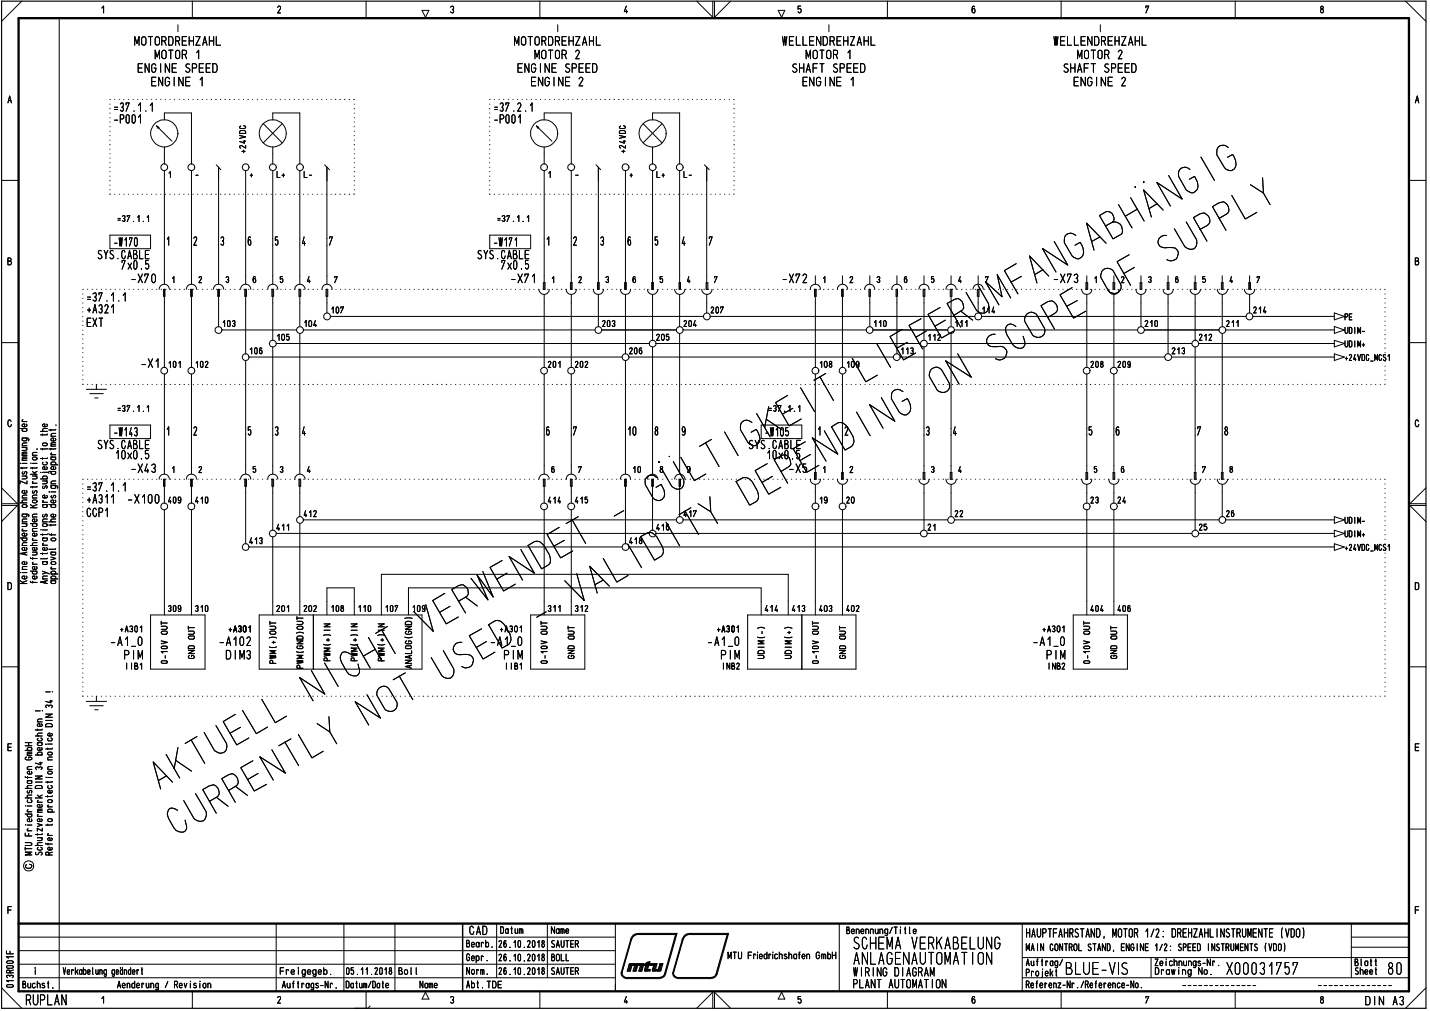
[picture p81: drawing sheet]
<svg xmlns="http://www.w3.org/2000/svg" width="420mm" height="297mm" viewBox="0 0 420 297" stroke-linecap="round" stroke-linejoin="round" font-family="sans-serif">
<defs><g id="words">
<text font-size="8.6" x="181.5" y="160.6">•</text>
<g font-size="7.2">
<text x="159.9" y="160.6">ma</text>
<text x="183.5" y="160.6">ersik</text>
<text x="329.4" y="286.4">s</text>
</g>
<g font-size="5.3">
<text x="261.4" y="100.8">dnIrldiR</text>
<text x="351.1" y="100.8">IllEi</text>
<text x="357.9" y="97.9">•</text>
<text x="250.5" y="279">SC</text>
<text x="267.8" y="279">ViKA31LU G</text>
<text x="250.7" y="283.5">ABLAG-\AUTOldT 0</text>
</g>
<g font-size="4.6">
<text x="285.4" y="4">6</text>
<text x="387.7" y="4">8</text>
<text x="7.6" y="295.4">RUPLAN</text>
</g>
<g font-size="3.9">
<text x="39.4" y="13.5">MOTORDREHZAHL</text>
<text x="45.4" y="17.4">MOTOR 1</text>
<text x="151" y="13.5">MOTORDREHZAHL</text>
<text x="157" y="17.4">MOTOR 2</text>
<text x="229.8" y="13.5">WELLENDREHZAHL</text>
<text x="236.7" y="17.4">MOTOR 1</text>
<text x="309.5" y="13.5">WELLENDREHZAHL</text>
<text x="316.4" y="17.4">MOTOR 2</text>
<text x="40.3" y="21.4">ENGINE SPEED</text>
<text x="151.9" y="21.4">ENGINE SPEED</text>
<text x="232.5" y="21.4">SHAFT SPEED</text>
<text x="312.2" y="21.4">SHAFT SPEED</text>
<text x="44.3" y="25.4">ENGINE 1</text>
<text x="155.8" y="25.4">ENGINE 2</text>
<text x="235.6" y="25.4">ENGINE 1</text>
<text x="315.3" y="25.4">ENGINE 2</text>
<text x="33.3" y="32.9">=37.1.1</text>
<text x="143.1" y="32.9">:=37.2.1</text>
<text x="33.2" y="36.3">-P001</text>
<text x="144.9" y="36.3">-P001</text>
<text x="181" y="37.9">.</text>
<text x="181.4" y="42.2">.-+</text>
<text x="182.3" y="45">+</text>
<text x="73.2" y="52.2">+</text>
<text x="78.6" y="50">•</text>
<text x="86.5" y="50">•</text>
<text x="158.2" y="50">•</text>
<text x="166.2" y="50">•</text>
<text x="184.8" y="52.4">+</text>
<text x="190.1" y="50">•</text>
<text x="192.7" y="52.2">L+</text>
<text x="198.1" y="50">•</text>
<text x="202.1" y="52.2">-</text>
<text x="335.4" y="53.8">•</text>
<text x="28.5" y="76.2">SYS.CABLE</text>
<text x="33.2" y="72.5">1170</text>
<text x="72.9" y="72.2">5</text>
<text x="80.5" y="72.2">5</text>
<text x="88.5" y="72.2">4</text>
<text x="96.4" y="72.2">7</text>
<text x="140.1" y="76.2">SYS.CABLE</text>
<text x="144.9" y="72.5">-W171</text>
<text x="160.4" y="72.2">1</text>
<text x="168.2" y="72.2">2</text>
<text x="176.1" y="72.2">3</text>
<text x="184.1" y="72.2">6</text>
<text x="35.5" y="79.2">7x0.5</text>
<text x="38.2" y="83.2">-X70</text>
<text x="147.1" y="79.2">7x0.5</text>
<text x="149.8" y="83.2">-X71</text>
<text x="161.9" y="83.2">1</text>
<text x="169.7" y="83.2">2</text>
<text x="309.3" y="83.2">-X73</text>
<text x="322.9" y="83.2">II</text>
<text x="25.3" y="88.6">=37.1.1</text>
<text x="25.3" y="92.1">+A321</text>
<text x="25.3" y="96.1">EXT</text>
<text x="41.4" y="108.1">-X1</text>
<text x="28.5" y="132">SYS.CABLE</text>
<text x="33.2" y="128.3">1143</text>
<text x="184.3" y="128">10</text>
<text x="192.1" y="128">8</text>
<text x="223.3" y="132">S.CAB</text>
<text x="33.8" y="135">10x0.5</text>
<text x="193" y="136.1">•</text>
<text x="38.2" y="139">-X43</text>
<text x="25.3" y="144.4">=37.1.1</text>
<text x="25.3" y="148">+A311</text>
<text x="37.2" y="148">-X100</text>
<text x="25.4" y="152">CCP1</text>
<text x="32.2" y="189.8">-A1_0</text>
<text x="64.2" y="189.8">-A10</text>
<text x="79" y="190.4">V</text>
<text x="86.2" y="190.8">.</text>
<text x="207.7" y="189.8">-A1_0</text>
<text x="221.7" y="189.8">.</text>
<text x="230" y="189.8">;2:</text>
<text x="303.2" y="189.8">-A1_0</text>
<text x="36.2" y="193.8">PIM</text>
<text x="66.2" y="193.8">DIM 3</text>
<text x="79" y="193.6">3</text>
<text x="79.4" y="195.1">.</text>
<text x="86.7" y="193.6">--•</text>
<text x="147.8" y="193.8">PIM</text>
<text x="211.5" y="193.8">PIM</text>
<text x="307.2" y="193.8">PIM</text>
<text x="137.8" y="274.7">CAD</text>
<text x="301.4" y="275.5">HAUPTFAHRSTAND, MOTOR 1/2: DREHZAHLINSTRUMENTE (VDO)</text>
<text x="250.7" y="286.9">WIRING DIAGRAM</text>
<text x="250.4" y="290.4">PLANT AUTOMATION</text>
<text x="401" y="295.4">DIN A3/</text>
</g>
<g font-size="2.9">
<text x="81.4" y="4">2</text>
<text x="123.8" y="5">V</text>
<text x="132.1" y="4">3</text>
<text x="183.3" y="4">4</text>
<text x="228.5" y="5">V</text>
<text x="336.5" y="4">7</text>
<text x="2.2" y="30.4">A</text>
<text x="415.7" y="30.4">A</text>
<text x="81.2" y="52.2">L+</text>
<text x="89.1" y="52.3">L-</text>
<text x="34.3" y="65.3">=37.1.1</text>
<text x="145.9" y="65.3">=37.1.1</text>
<text x="2" y="78">B</text>
<text x="415.5" y="78">B</text>
<text x="74.2" y="83.2">6</text>
<text x="82.1" y="83.2">5</text>
<text x="90.1" y="83.2">4</text>
<text x="98.1" y="83.2">7</text>
<text x="177.7" y="83.2">3</text>
<text x="185.5" y="83.2">6</text>
<text x="193.5" y="83.2">5</text>
<text x="201.6" y="83.2">4</text>
<text x="209.6" y="83.2">7</text>
<text x="229.6" y="83.2">-X72( y</text>
<text x="245.4" y="83.2">(.12 (1</text>
<text x="255.8" y="83.2">\3 (1\6</text>
<text x="269" y="83.2">(1\5</text>
<text x="280.1" y="83.2">\4</text>
<text x="337.1" y="83.2">3</text>
<text x="345" y="83.2">6</text>
<text x="358" y="83.2">i</text>
<text x="361.2" y="83.2">4</text>
<text x="369.2" y="83.2">7</text>
<text x="97.1" y="92.1">107</text>
<text x="208.6" y="92.1">207</text>
<text x="366.1" y="92.1">X14</text>
<text x="393.3" y="94.1">&gt;PE</text>
<text x="79.7" y="100.8">IM</text>
<text x="87.2" y="97.9">4</text>
<text x="89.1" y="96.1">104</text>
<text x="176.8" y="96.1">203</text>
<text x="183.7" y="100.9">MIM</text>
<text x="200.7" y="96.1">204</text>
<text x="256.5" y="96.1">110</text>
<text x="271.5" y="96.9">WhigiMMe‘</text>
<text x="336.2" y="96.1">210</text>
<text x="360.2" y="96.1">211</text>
<text x="393.2" y="98.1">&gt;UDIM-</text>
<text x="393.2" y="101.9">&gt;UDIM+</text>
<text x="73.1" y="104.1">106 *IM</text>
<text x="182.8" y="105.8">3</text>
<text x="344.2" y="104.8">213</text>
<text x="393.4" y="106.1">&gt;424VDC_MC$1</text>
<text x="57.2" y="108.1">102</text>
<text x="158.6" y="109.8">0</text>
<text x="160.8" y="108.1">201</text>
<text x="166.5" y="109.8">0</text>
<text x="168.7" y="108.1">202</text>
<text x="238.3" y="109.8">0</text>
<text x="240.6" y="108.1">108</text>
<text x="320.3" y="108.1">208</text>
<text x="326" y="109.8">0</text>
<text x="328.2" y="108.1">209</text>
<text x="34.4" y="121.1">=37.1.1</text>
<text x="225.8" y="120.1">_</text>
<text x="74" y="139">5</text>
<text x="82.1" y="139">3</text>
<text x="90.1" y="139">4</text>
<text x="161.7" y="139">6</text>
<text x="169.7" y="139">7</text>
<text x="185.8" y="139">10</text>
<text x="49.1" y="148">409</text>
<text x="57.1" y="148">410</text>
<text x="160.7" y="148">414 *415</text>
<text x="240.6" y="148">19</text>
<text x="248.5" y="148">20</text>
<text x="320.3" y="148">23</text>
<text x="328.3" y="148">24</text>
<text x="89.2" y="152">412</text>
<text x="199.7" y="152">4,17</text>
<text x="272.5" y="156">21</text>
<text x="280.4" y="152">22</text>
<text x="349.9" y="156">625</text>
<text x="357.9" y="152.8">0</text>
<text x="360.1" y="152">26</text>
<text x="393.3" y="153.9">&gt;UDIM-</text>
<text x="73.2" y="159.9">413</text>
<text x="183.7" y="156.6">MOIJILek</text>
<text x="393.3" y="157.9">&gt;UDIM+</text>
<text x="393.4" y="161.9">&gt;424VDC_MO 1</text>
<text x="2" y="173.4">D</text>
<text x="415.5" y="173.4">D</text>
<text x="49.2" y="179.8">309</text>
<text x="56" y="179.8">1310</text>
<text x="81" y="179.8">201</text>
<text x="89.1" y="179.8">202</text>
<text x="97.1" y="179.8">108</text>
<text x="105.1" y="179.8">110</text>
<text x="113" y="179.8">107</text>
<text x="122.2" y="179.8">0</text>
<text x="160.9" y="179.8">311</text>
<text x="168.8" y="179.8">312</text>
<text x="224.5" y="179.8">414</text>
<text x="232.4" y="179.8">413</text>
<text x="240.5" y="179.8">403</text>
<text x="248.5" y="179.8">402</text>
<text x="320.2" y="179.8">404</text>
<text x="328.1" y="179.8">406</text>
<text x="35.1" y="185.8">+A301</text>
<text x="67.2" y="185.8">+A30</text>
<text x="86.8" y="185.1">0</text>
<text x="149.5" y="185.7">301</text>
<text x="210.5" y="185.7">+A301</text>
<text x="306.1" y="185.7">+A301</text>
<text x="79.1" y="186.5">KD</text>
<text x="86.7" y="186.5">--</text>
<text x="38.3" y="196.8">131</text>
<text x="87" y="196.5">a</text>
<text x="118.8" y="196.5">-x</text>
<text x="148.3" y="196.8">121</text>
<text x="212.2" y="196.8">INB2</text>
<text x="307.9" y="196.8">INB2</text>
<text x="2" y="220.7">E</text>
<text x="415.5" y="220.7">E</text>
<text x="415.5" y="268.6">F</text>
<text x="146.9" y="274.4">Datum</text>
<text x="161.9" y="274.4">Name</text>
<text x="248.6" y="274.5">Benennung/Title</text>
<text x="136.9" y="278.4">Bearb.</text>
<text x="146.4" y="278.5">26.10.2018</text>
<text x="161.9" y="278.5">SAUTER</text>
<text x="213.7" y="281.9">MTU Friedrichshafen GmbH</text>
<text x="301.4" y="279.5">MAIN CONTROL STAND, ENGINE 1/2: SPEED INSTRUMENTS (VDO)</text>
<text x="18.4" y="286.4">Verkabelung geändert</text>
<text x="82.2" y="286.4">Fre I gegeb .</text>
<text x="101.6" y="286.4">05.11 .2018</text>
<text x="117" y="286.4">Bol l</text>
<text x="136.9" y="282.4">Gebr.</text>
<text x="137" y="286.4">Norm.</text>
<text x="146.4" y="282.4">26.10.2018</text>
<text x="146.4" y="286.4">26.10.2018</text>
<text x="161.9" y="286.4">SAUTER</text>
<text x="161.9" y="282.4">BOLL</text>
<text x="301.4" y="283.8">Auftrag/</text>
<text x="301.4" y="286.9">Projekt</text>
<text x="313.1" y="286.3">3LU1-V</text>
<text x="339.2" y="283.9">Zeichnungs-Nr. vn0031757</text>
<text x="339.3" y="286.4">Drawing No.</text>
<text x="398" y="283.9">Blatt</text>
<text x="398" y="286.4">Sheet</text>
<text x=".8" y="290.4">\o</text>
<text x="6.5" y="290.4">Buchst.</text>
<text x="34.3" y="290.4">Aenderung / Revision</text>
<text x="82.8" y="290.4">Auf trags-Nr .</text>
<text x="101.5" y="290.4">Datum/Date</text>
<text x="123.2" y="290.4">Name</text>
<text x="123.8" y="293.7">A</text>
<text x="136.9" y="290.4">Abt. TDE</text>
<text x="228.5" y="293.7">A</text>
<text x="234.3" y="293.7">5</text>
<text x="301.2" y="290.4">Referenz-Nr./Reference-No.</text>
<text x="81.4" y="294.9">2</text>
<text x="132.1" y="294.9">3</text>
<text x="183.3" y="294.9">4</text>
<text x="285.4" y="294.9">6</text>
<text x="336.5" y="294.9">7</text>
<text x="387.7" y="294.9">8</text>
</g>
<g font-size="2.8">
<text x="160.9" y="195.1" transform="rotate(-90 160.9 195.1)">0-10V OUT \</text>
<text x="168.8" y="193.6" transform="rotate(-90 168.8 193.6)">GND OUT</text>
<text x="240.6" y="195.1" transform="rotate(-90 240.6 195.1)">0-10V OUT</text>
<text x="248.6" y="193.6" transform="rotate(-90 248.6 193.6)">GND OUT</text>
<text x="320.3" y="195.1" transform="rotate(-90 320.3 195.1)">0-10V OUT</text>
<text x="328.3" y="193.6" transform="rotate(-90 328.3 193.6)">GND OUT</text>
</g>
<g font-size="2.5">
<text x="174.1" y="86.6">&lt;...2</text>
<text x="341.5" y="86.6">&lt;J</text>
<text x="365.3" y="86.6">4.)</text>
<text x="356.7" y="142.4">—V....j</text>
<text x="81.2" y="156">411</text>
<text x="7.1" y="241.6">•o cuo</text>
<text x="1.7" y="286">ce</text>
</g>
<g font-size="1.6">
<text x="118.9" y="184.5">CD</text>
<text x="87.1" y="187.8">M</text>
<text x="118.7" y="189.3">-G.</text>
<text x="231.2" y="186.4">+</text>
<text x="7.1" y="220.6">.0</text>
<text x="10.1" y="222">.0</text>
<text x="13.2" y="220.6">-•-•</text>
<text x="7.2" y="223.4">CD</text>
<text x="7.8" y="226.2">C</text>
<text x="7.9" y="222.1">E</text>
<text x="13.8" y="223.4">C</text>
<text x="13.8" y="226.2">C</text>
<text x="7.8" y="238.7">c.</text>
<text x="10.8" y="235.9">r-</text>
<text x="13.8" y="238.8">CL</text>
<text x="7.8" y="244.3">0N1</text>
<text x="7" y="249.9">1-•</text>
<text x="10.8" y="249.9">00</text>
<text x="10.8" y="247.1">MO</text>
<text x="2.1" y="268.6">F</text>
<text x="1.6" y="280.4">LL</text>
<text x="1.7" y="283.2">CZ</text>
<text x="1.7" y="284.6">CZ</text>
</g>
</g></defs>
<g fill="none" stroke="#000" stroke-width=".29">
<path d="M6.4 .3l-5.9 6M17.4 5.3v286M29.9 2.4l.5-.6v2M56.5 .3v5M107.6 .3v5M158.6 .3v5M204.7 .3l4.7 4.8v-4.8M209.9 .3v4.8l4.8-4.8M235.2 1.8h-.7v.9a.56 .56 0 0 1 .9 .3 .56 .56 0 0 1-.7 .6l-.2-.1M260.7 .3v5M311.8 .3v5M362.9 .3v5"/>
<path d="M413 .3l6 6M48.3 33.2h8v15M80.1 33.2h8v15M159.9 33.2h8v15M191.7 33.2h8v15M.5 53h5M48.3 45.1v3.1M80.1 45.1v3.1M159.9 45.1v3.1M191.7 45.1v3.1M414 53h5M48.3 89v18.9"/>
<path d="M56.3 89v18.9M64.2 89v6.9M65.2 96.9h21.9M72.2 89v15M80.1 89v11M88.1 89v6.9M89.1 96.9h85.7M96.1 89v2.9M97.1 93h109.6M159.9 89v18.9M167.9 89v18.9M175.8 89v6.9"/>
<path d="M176.8 96.9h22M183.8 89v15M191.7 89v11M199.7 89v6.9M200.7 96.9h53.9M207.6 89v2.9M208.7 93h77.7M239.6 89v18.9M247.5 89v18.9M255.6 89v6.9M256.5 96.9h21.9M263.5 89v15"/>
<path d="M271.5 89v11M279.4 89v6.9M280.5 96.9h53.7M287.4 89v2.9M288.4 93h77.7M319.3 89v18.9M327.3 89v18.9M335.2 89v6.9M336.3 96.9h21.9M343.2 89v15M351.2 89v11M359.1 89v6.9"/>
<path d="M360.1 96.9h30.9M367.2 89v2.9M368.1 93h22.9M.5 100.7h5M73.2 104.9h109.6M81.2 100.9h109.6M184.8 104.9h77.7M192.7 100.9h77.8M264.5 104.9h77.7M272.4 100.9h77.7M344.2 104.9h46.8M352.2 100.9h38.8"/>
<path d="M414 100.7h5M3.3 123.8a.48 .48 0 0 0-.6-.4 .48 .48 0 0 0-.4 .6v.7l.4 .6h.4l.2-.6M416.8 123.8a.48 .48 0 0 0-.6-.4 .48 .48 0 0 0-.4 .6v.7l.4 .6h.4l.3-.6M.5 148.5h4.6l-4.6 4.7M.5 143.3l4.6 4.7h-4.6M48.3 144.8v3M48.3 149.8v26.9M56.3 144.8v3M56.3 149.8v26.9M72.2 144.8v15M80.1 144.8v11M80.1 157.7v19"/>
<path d="M81.2 156.7h109.6M88.1 144.8v7M88.1 153.8v22.9M89.1 152.7h109.7M159.9 144.8v3M159.9 149.8v26.9M167.9 144.8v3M167.9 149.8v26.9M183.8 144.8v15M191.7 144.8v11M192.7 156.7h77.8M199.7 144.8v7"/>
<path d="M200.7 152.7h77.7M239.6 144.8v3M239.6 149.8v26.9M247.5 144.8v3M247.5 149.8v26.9M271.5 144.8v11M272.4 156.7h77.7M279.4 144.8v7M280.5 152.7h77.7M319.3 144.8v3M319.3 149.8v26.9M327.3 144.8v3"/>
<path d="M327.3 149.8v26.9M351.2 144.8v11M352.2 156.7h38.8M359.1 144.8v7M360.1 152.7h30.9M419 148.5h-4.8l4.8 4.7M419 143.3l-4.8 4.7h4.8M73.2 160.7h109.6M96.1 176.7v-4h8v4M112.1 176.7v-8h119.5v8M120 176.7v-4h103.6v4M184.8 160.7h206.2"/>
<path d="M.5 195.9h5M414 195.9h5M8 236.8h1.4M8.3 239.2l-.3 .2 .3 .6h.8l.3-.2v-.4l-.3-.2M.5 243.6h5M7.4 247.6h1.5a.42 .42 0 0 1 .5 .4 .42 .42 0 0 1-.5 .4h-1.5M7.4 244.8v.8h2M8.4 244.9v.7M9.4 250.4h-2l1.6 .4-1.6 .4h2M414 243.6h5M3.3 266.4h-1v2M5.5 275.3h175.3"/>
<path d="M5.5 279.3h175.3M81.2 271.4v19.9M101 271.4v19.9M116 271.4v19.9M145.9 271.4v15.9M160.8 271.4v15.9M180.8 271.4v19.9M246.6 271.4v19.9M300.4 271.4v19.8M397 271.4v15.9M397 278.3h17M397 275.3h17"/>
<path d="M.5 290.2l5.9 6M2.2 287.3l-.3-.4a.55 .55 0 0 1 .5-.4 .55 .55 0 0 1 .5 .4 .48 .48 0 0 1 .6-.4 .48 .48 0 0 1 .4 .5l-.3 .3M3.9 281.1h-2l.6 .4M5.5 287.3h175.3M5.5 283.3h175.3M29.9 293.4l.5-.6v1.9M56.5 291.3v4.9M107.6 291.3v4.9M108.8 295.6l-.7 .6h-4M158.6 291.3v4.9M204.7 296.2l4.7-4.7v4.7M209.9 296.2v-4.7l4.8 4.7"/>
<path d="M260.7 291.3v4.9M300.4 287.3h113.6M300.4 281.3h113.6M311.8 291.3v4.9M338.2 281.3v6M362.9 291.3v4.9M419 290.2l-6 6"/>
<circle cx="8.4" cy="254.4" r="1.49"/>
</g>
<path d="M.5 .3h418.5v295.9h-418.5z" fill="none" stroke="#000" stroke-width=".34"/>
<path d="M5.5 5.3h408.5v286h-408.5zM5.5 271.4h408.5" fill="none" stroke="#000" stroke-width=".68"/>
<path d="M135.9 271.4v19.9" fill="none" stroke="#000" stroke-width=".42"/>
<g fill="none" stroke="#000" stroke-width=".29">
<path d="M7.4 218.2h2M8.4 218.2v.9M7.4 228.2l.1 .2h1.9M7.4 234.4h2M7.4 231.6h2M7.6 236.8h.1M8 229.4h1.1l.3 .2v.4l-.3 .2-.9-.1-.2-.4 .3-.3M8 236.8h1.4M8.1 228.2v.5M8.2 232.3a.37 .37 0 0 0-.2 .5 .37 .37 0 0 0 .4 .2l.4-.8 .6 .1-.2 .7M8.3 239.2l-.3 .2 .3 .6h.8l.3-.2v-.4l-.3-.2M9 234.9l.4 .2v.5l-.3 .2-.9-.1-.2-.2 .2-.5"/>
<path d="M9.2 226.7l.2 .2-.2 .5h-.9l-.3-.5 .7-.3v.8M9.4 233.6l-1.3 .1-.1 .5 .4 .2M9.4 230.8l-1.3 .1-.1 .5 .4 .2M9.4 229.4h-.2M7.4 247.6h1.5a.42 .42 0 0 1 .5 .4 .42 .42 0 0 1-.5 .4h-1.5M7.4 244.8v.8h2M8.4 244.9v.7M9.4 250.4h-2l1.6 .4-1.6 .4h2"/>
</g>
<g fill="none" stroke="#000" stroke-width=".29">
<path d="M7.4 218.2h2M8.4 218.2v.9M10.4 216.2h2M10.4 208.9h1.4M11 218.2h1.1l.3 .6-.3 .2h-.8l-.3-.2 .3-.6M11 214.2v.4M11 212.1h1.4M12 216.8l.4 .4-.3 .5h-.8l-.3-.4 .2-.4M12.1 219.7l.3 .4-.4 .4-1-.2v-.5l.7-.2v.9M12.1 212.7l.3 .2-.3 .5h-.9l-.2-.5 .7-.3v.8M12.4 215.4l-1.3 .2-.1 .3 .4 .3M12.4 214.2l-.1 .3h-1.9"/>
<path d="M12.4 211.2l-1.2 .1-.2 .2 .2 .6M12.4 218.2l-.2 .1M7.4 228.2l.1 .2h1.9M7.4 234.4h2M7.4 231.6h2M7.6 236.8h.1M8 229.4h1.1l.3 .2v.4l-.3 .2-.9-.1-.2-.4 .3-.3M8.1 228.2v.5M8.2 232.3a.37 .37 0 0 0-.2 .5 .37 .37 0 0 0 .4 .2l.4-.8 .6 .1-.2 .7M9 234.9l.4 .2v.5l-.3 .2-.9-.1-.2-.2 .2-.5M9.2 226.7l.2 .2-.2 .5h-.9l-.3-.5 .7-.3v.8M9.4 233.6l-1.3 .1-.1 .5 .4 .2"/>
<path d="M9.4 230.8l-1.3 .1-.1 .5 .4 .2M9.4 229.4h-.2M10.4 228h2l-2 .9h2M10.4 234.4h2M10.4 229.8h2M10.5 231.1l.3-.3h1.2l.4 .3v.5h-2zM10.7 226.1l-.3-.5a.55 .55 0 0 1 .5-.3 .55 .55 0 0 1 .5 .3 .48 .48 0 0 1 .5-.3 .48 .48 0 0 1 .4 .5l-.2 .3M11 238.7h1.4M11 235.7h1.4M11 233.6l1 .8M11.2 239.4l-.2 .2 .3 .3M11.6 224.1h.8"/>
<path d="M12 223.9v.8l-1.6-.5M12.1 236.4l.3 .5-.4 .3-1-.1v-.5l.2-.2h.5v.8M12.4 238.2h-1.2l-.2 .2 .2 .3M12.4 237.7h-1.2l-.2 .3 .4 .2M12.4 233.6l-.8 .4M10.5 250.4a.43 .43 0 0 0 .1 .7 .43 .43 0 0 0 .6-.1 .56 .56 0 0 1 .6-.7 .56 .56 0 0 1 .5 .7l-.2 .2M11 242l1.4 .4-1.4 .4M11 244.9v.5M12.4 247.6h-1.3l-.1 .5 .4 .3M12.4 244.9l-.1 .3h-1.9M12.4 243.3v.9l-1.4-.9v.9"/>
</g>
<g fill="none" stroke="#000" stroke-width=".29">
<path d="M10.4 216.2h2M10.4 208.9h1.4M11 218.2h1.1l.3 .6-.3 .2h-.8l-.3-.2 .3-.6M11 214.2v.4M11 212.1h1.4M12 216.8l.4 .4-.3 .5h-.8l-.3-.4 .2-.4M12.1 219.7l.3 .4-.4 .4-1-.2v-.5l.7-.2v.9M12.1 212.7l.3 .2-.3 .5h-.9l-.2-.5 .7-.3v.8M12.5 208.9h.1M12.4 215.4l-1.3 .2-.1 .3 .4 .3M12.4 214.2l-.1 .3h-1.9M12.4 211.2l-1.2 .1-.2 .2 .2 .6"/>
<path d="M12.4 218.2l-.2 .1M10.4 228h2l-2 .9h2M10.4 234.4h2M10.4 229.8h2M10.5 231.1l.3-.3h1.2l.4 .3v.5h-2zM10.7 226.1l-.3-.5a.55 .55 0 0 1 .5-.3 .55 .55 0 0 1 .5 .3 .48 .48 0 0 1 .5-.3 .48 .48 0 0 1 .4 .5l-.2 .3M11 238.7h1.4M11 235.7h1.4M11 233.6l1 .8M11.2 239.4l-.2 .2 .3 .3M11.6 224.1h.8M12 223.9v.8l-1.6-.5"/>
<path d="M12.1 236.4l.3 .5-.4 .3-1-.1v-.5l.2-.2h.5v.8M12.4 238.2h-1.2l-.2 .2 .2 .3M12.4 237.7h-1.2l-.2 .3 .4 .2M12.4 233.6l-.8 .4M10.5 250.4a.43 .43 0 0 0 .1 .7 .43 .43 0 0 0 .6-.1 .56 .56 0 0 1 .6-.7 .56 .56 0 0 1 .5 .7l-.2 .2M11 242l1.4 .4-1.4 .4M11 244.9v.5M12.4 247.6h-1.3l-.1 .5 .4 .3M12.4 244.9l-.1 .3h-1.9M12.4 243.3v.9l-1.4-.9v.9"/>
</g>
<g fill="none" stroke="#000" stroke-width=".29">
<path d="M12.5 208.9h.1M14 229.6v.4M14 233.8v.4M14 237.1h1.4M14 228.4h1.4M14.1 235.1l.3-.2 .8 .1 .2 .5-1 .3-.4-.3zM14.3 236.6h-.3l.3 .5M14.9 230.8l.5 .3-.4 .5h-.7l-.3-.2 .2-.5M15.1 232.2l.3 .3-.3 .5h-.8l-.3-.3 .1-.4 .6-.1v.8M15.4 233.8l-.1 .2h-1.9M15.4 229.6v.2h-2M13.4 247.7l.1 .3h1.9"/>
<path d="M14 245.4h1.4M14 242.1v.5M14.1 247.7v.5M14.3 244.9l-.3 .1 .3 .4M14.4 251.2v-.5a.56 .56 0 0 0-1-.2v.7h2M15.1 249l.3 .4-.5 .4-.8-.2v-.5l.6-.2v.9M15.1 246.2l.3 .4-.5 .4-.8-.2v-.5l.6-.2v.9M15.4 250.4l-1 .3"/>
</g>
<g fill="none" stroke="#000" stroke-width=".29">
<path d="M13.4 212.9l.6-.3 1 .1 .4 .3v.5h-2zM13.4 209.8h2l-2 .9h2M13.4 211.7h2M13.4 203.3h1.4M13.5 218.6h.1M13.7 207.9l-.3-.3a.48 .48 0 0 1 .5-.4 .48 .48 0 0 1 .5 .3 .53 .53 0 0 1 .5-.3 .53 .53 0 0 1 .5 .4l-.3 .3M14 218.6h1.4M14.6 206h.8M14.9 216.8l.5 .4-.4 .5h-.7l-.3-.3 .2-.5M14.9 205.7v.8l-1.5-.4M15.1 215.5l.3 .2-.3 .5h-.8l-.3-.5 .4-.3h.3v.8M13.6 228.4h.1"/>
<path d="M14.1 226.7l.3-.1 .8 .1 .2 .5-1 .2-.4-.2zM14.1 221.1l.3-.1 .8 .1 .2 .5-1 .2-.4-.2z"/>
</g>
<g fill="none" stroke="#000" stroke-width=".29">
<path d="M15.5 203.3h.1M14 229.6v.4M14 233.8v.4M14 237.1h1.4M14 228.4h1.4M14.1 235.1l.3-.2 .8 .1 .2 .5-1 .3-.4-.3zM14.3 236.6h-.3l.3 .5M14.9 230.8l.5 .3-.4 .5h-.7l-.3-.2 .2-.5M15.1 232.2l.3 .3-.3 .5h-.8l-.3-.3 .1-.4 .6-.1v.8M15.4 233.8l-.1 .2h-1.9M15.4 229.6v.2h-2M13.4 247.7l.1 .3h1.9"/>
<path d="M14 245.4h1.4M14 242.1v.5M14.1 247.7v.5M14.3 244.9l-.3 .1 .3 .4M14.4 251.2v-.5a.56 .56 0 0 0-1-.2v.7h2M15.1 249l.3 .4-.5 .4-.8-.2v-.5l.6-.2v.9M15.1 246.2l.3 .4-.5 .4-.8-.2v-.5l.6-.2v.9M15.4 250.4l-1 .3"/>
</g>
<g fill="none" stroke="#000" stroke-width=".29">
<path d="M13.4 212.9l.6-.3 1 .1 .4 .3v.5h-2zM13.4 209.8h2l-2 .9h2M13.4 211.7h2M13.4 203.3h1.4M13.5 218.6h.1M13.7 207.9l-.3-.3a.48 .48 0 0 1 .5-.4 .48 .48 0 0 1 .5 .3 .53 .53 0 0 1 .5-.3 .53 .53 0 0 1 .5 .4l-.3 .3M14 218.6h1.4M14.6 206h.8M14.9 216.8l.5 .4-.4 .5h-.7l-.3-.3 .2-.5M14.9 205.7v.8l-1.5-.4M15.1 215.5l.3 .2-.3 .5h-.8l-.3-.5 .4-.3h.3v.8M13.6 228.4h.1"/>
<path d="M14.1 226.7l.3-.1 .8 .1 .2 .5-1 .2-.4-.2zM14.1 221.1l.3-.1 .8 .1 .2 .5-1 .2-.4-.2z"/>
</g>
<g fill="none" stroke="#000" stroke-width=".29">
<path d="M12.5 158.1h1.1l.3 .5-.3 .3h-.8l-.3-.3 .3-.5M12.5 156.9v.4M12.5 155.7h1.4M12.7 159.6l-.2 .3 .3 .3M13.9 156.9l-.1 .2h-1.9M13.9 158.1l-.2 .1M12.5 167.8l1.9 .9M12.5 165h1.1l.3 .4-.1 .3-.2 .2-.9-.1-.2-.4 .3-.4M12.5 170.1h1.4M12.5 162.5v.4M12.5 160.2h1.4M13.2 170.8v.6"/>
<path d="M13.7 160.9l.2 .5-.4 .3-.9-.2-.1-.4 .2-.2h.5v.8M13.7 168.2l-1.2 .5M13.9 170.6l-2 .4 2 .4M13.9 169.2h-1.2l-.2 .5 .2 .4M13.9 164l-.1 .2h-1.9M13.9 162.5l-.1 .1h-1.9M13.9 165l-.2 .1M15.5 203.3h.1M8.7 253.9a.6 .6 0 0 1 .7 .6 .6 .6 0 0 1-.6 .6h-.8l-.4-.3-.1-.5 .3-.3"/>
</g>
<g fill="none" stroke="#000" stroke-width=".29">
<path d="M11.9 126.7h2M12 138.8h.1M12.5 138.8h1.5l.4 .2M12.5 130.4l1-.3a.42 .42 0 0 1 .4 .5 .42 .42 0 0 1-.4 .4l-.8-.1zM12.5 127.5v.4M12.5 131.7v.5M12.5 134.5v.5M13.5 135.7l.4 .4-.3 .5-.9-.1-.2-.3 .2-.4M13.7 137.2l.2 .2-.2 .5h-1l-.2-.5 .7-.3v.8M13.7 124.6l.2 .3-.1 .3-.9 .2a.45 .45 0 0 1-.4-.6 .45 .45 0 0 1 .7-.3v.9M13.9 134.5l-.1 .2h-1.9M13.9 131.7l-.1 .2h-1.9"/>
<path d="M13.9 127.5l-.1 .3h-1.9M13.9 125.9l-1.3 .2v.6h.3M11.9 140.7h2M12.1 155.7h.1M12.5 148.3h1.1l.3 .3-.1 .3-.2 .2-.9-.1-.2-.4 .3-.3M12.5 158.1h1.1l.3 .5-.3 .3h-.8l-.3-.3 .3-.5M12.5 153.3h1.4M12.5 147.6h1.4M12.5 141.3h1.4M12.5 156.9v.4M12.5 155.7h1.4M12.6 154l.9-.2a.42 .42 0 0 1 .4 .5 .42 .42 0 0 1-.4 .4l-.8-.1z"/>
<path d="M12.7 151.2a.37 .37 0 0 0-.2 .5 .37 .37 0 0 0 .4 .2l.3-.7a.41 .41 0 0 1 .7 .1 .41 .41 0 0 1-.2 .6M12.7 142.8a.37 .37 0 0 0-.2 .5 .37 .37 0 0 0 .4 .2l.3-.5a.33 .33 0 0 1 .6-.2 .33 .33 0 0 1 0 .5l-.1 .2M12.7 147.1l-.2 .2 .3 .3M12.7 159.6l-.2 .3 .3 .3M12.8 140.7l-.3-.3 .3-.5h.8l.3 .3-.3 .5M13.5 141.3a.42 .42 0 0 1 .4 .4 .42 .42 0 0 1-.4 .5h-1M13.7 145.5l.2 .3-.2 .5h-1l-.2-.5 .7-.3v.8M13.9 152.5h-1.2l-.2 .4 .2 .4M13.9 156.9l-.1 .2h-1.9M13.9 148.3h-.2M13.9 158.1l-.2 .1M12.5 167.8l1.9 .9"/>
<path d="M12.5 165h1.1l.3 .4-.1 .3-.2 .2-.9-.1-.2-.4 .3-.4M12.5 162.5v.4M12.5 170.1h1.4M12.5 160.2h1.4M13.2 170.8v.6M13.7 160.9l.2 .5-.4 .3-.9-.2-.1-.4 .2-.2h.5v.8M13.7 168.2l-1.2 .5M13.9 170.6l-2 .4 2 .4M13.9 169.2h-1.2l-.2 .5 .2 .4M13.9 164l-.1 .2h-1.9M13.9 162.5l-.1 .1h-1.9M13.9 165l-.2 .1"/>
</g>
<g fill="none" stroke="#000" stroke-width=".29">
<path d="M5.9 125.9h2M6 136.1h.1M6.5 128.7l1.8 .1 .2 .3-.2 .4M6.5 139.9h1.4M6.5 137.3v.5M6.5 136.1h1.4M6.5 135.2h1.4M6.5 133.9h1.4M6.5 131.5h1.4M6.5 131h1.4M6.5 123.9h1.4M6.7 138.6a.36 .36 0 0 0-.2 .5 .36 .36 0 0 0 .5 .2 .6 .6 0 0 1 .8-.6l-.1 .7"/>
<path d="M6.7 123.3l-.2 .2 .3 .4M6.8 128.7l-.3 .3 .3 .5h.8l.3-.2-.3-.6M6.8 125.9l-.3 .3 .3 .5h.8l.3-.2-.3-.6M7.5 139.9l.4 .3-.1 .3-1.3 .2M7.5 131.5l.4 .3-.1 .4-1.3 .1M7.7 124.6l.2 .5-.4 .3-.9-.2v-.5l.6-.2v.9M7.9 137.3l-.1 .2h-1.9M7.9 134.7h-1.2l-.2 .3 .2 .2M7.9 134.3h-1.2l-.2 .2 .4 .2M7.9 133.3h-1.2l-.2 .3 .2 .3M7.9 132.8l-1.3 .1v.4h.3M7.9 130.1l-1.3 .2 .1 .7"/>
<path d="M8.9 139.4h2M9.5 139.9h1.4M9.5 136.1h1.4M9.5 137.3v.5M9.5 138.5l1 .9M10.5 139.9l.4 .3-.2 .4-1.2 .1M10.9 137.3v.2h-2M10.9 138.5l-.9 .4M11.9 126.7h2M12 138.8h.1M12.5 138.8h1.5l.4 .2M12.5 130.4l1-.3a.42 .42 0 0 1 .4 .5 .42 .42 0 0 1-.4 .4l-.8-.1z"/>
<path d="M12.5 127.5v.4M12.5 131.7v.5M12.5 134.5v.5M13.5 135.7l.4 .4-.3 .5-.9-.1-.2-.3 .2-.4M13.7 137.2l.2 .2-.2 .5h-1l-.2-.5 .7-.3v.8M13.7 124.6l.2 .3-.1 .3-.9 .2a.45 .45 0 0 1-.4-.6 .45 .45 0 0 1 .7-.3v.9M13.9 134.5l-.1 .2h-1.9M13.9 131.7l-.1 .2h-1.9M13.9 127.5l-.1 .3h-1.9M13.9 125.9l-1.3 .2v.6h.3M5.9 158.1h2M5.9 147.7h2"/>
<path d="M6.5 151l1.8 .1 .2 .4-.2 .3M6.5 153.3h1.4M6.5 156h1.4M6.5 153.8h1.4M6.5 146.3h1.4M6.6 148.4l.9-.1 .3 .1 .1 .4-1 .3-.3-.2zM6.7 155.4l-.2 .3 .3 .3M6.8 158.1l-.3 .2 .3 .6 .9-.1 .2-.5-.3-.2M6.8 151l-.3 .4 .3 .5 1-.2 .1-.3-.3-.4M7.5 153.8a.42 .42 0 0 1 .4 .5 .42 .42 0 0 1-.4 .4h-1M7.7 156.7l.2 .3-.2 .5h-1l-.2-.4 .1-.3 .6-.2v.9M7.7 144.2l.2 .4-.4 .3-.9-.1-.1-.4 .7-.3v.8"/>
<path d="M7.9 159.4l-1.3 .2 .1 .7M7.9 152.5l-1.3 .1 .1 .7M7.9 146.9l-1.3 .1-.1 .4 .4 .3M7.9 145.5l-1.3 .1 .1 .7M7.9 141.3v.9l-2-.9v.9M8.9 153.8h2M8.9 149.2h2M8.9 148.3l1.2 .9M9.5 147.2l.4-.3h.6l.4 .3v.2l-.2 .3h-.8zM9.5 146.3h1.4M9.5 158.7h1.4M9.5 156.1h1.4"/>
<path d="M9.5 151.9h1.4M9.5 142.9v.4M9.5 142h1.4M9.7 158.2l-.2 .4 .3 .1M9.7 144.2a.36 .36 0 0 0-.2 .4 .36 .36 0 0 0 .4 .3 .6 .6 0 0 1 .9-.6l-.1 .6M9.7 141.5l-.2 .3 .3 .2M9.8 153.8l-.3 .2v.5l.3 .2 1-.2 .1-.3-.4-.4M10.6 156.7l.3 .3-.3 .5h-.9l-.1-.7 .6-.2v.9M10.6 152.5l.3 .5-.4 .3-.8-.1-.2-.5 .2-.2h.5v.8M10.9 159.4l-1.3 .2-.1 .5 .4 .2M10.9 155.3l-1.3 .1 .1 .7M10.9 151l-1.3 .2 .1 .7"/>
<path d="M10.9 145.5l-1.3 .1 .1 .7M10.9 142.9v.2h-2M10.9 148.3l-1.3 .5M11.9 140.7h2M12.1 155.7h.1M12.5 148.3h1.1l.3 .3-.1 .3-.2 .2-.9-.1-.2-.4 .3-.3M12.5 153.3h1.4M12.5 147.6h1.4M12.5 141.3h1.4M12.6 154l.9-.2a.42 .42 0 0 1 .4 .5 .42 .42 0 0 1-.4 .4l-.8-.1zM12.7 151.2a.37 .37 0 0 0-.2 .5 .37 .37 0 0 0 .4 .2l.3-.7a.41 .41 0 0 1 .7 .1 .41 .41 0 0 1-.2 .6M12.7 142.8a.37 .37 0 0 0-.2 .5 .37 .37 0 0 0 .4 .2l.3-.5a.33 .33 0 0 1 .6-.2 .33 .33 0 0 1 0 .5l-.1 .2"/>
<path d="M12.7 147.1l-.2 .2 .3 .3M12.8 140.7l-.3-.3 .3-.5h.8l.3 .3-.3 .5M13.5 141.3a.42 .42 0 0 1 .4 .4 .42 .42 0 0 1-.4 .5h-1M13.7 145.5l.2 .3-.2 .5h-1l-.2-.5 .7-.3v.8M13.9 152.5h-1.2l-.2 .4 .2 .4M13.9 148.3h-.2M5.9 171.4h2M5.9 170.6l1.3 .8M6 168.2h.1M6.5 168.2h1.4M6.5 167.3h1.4M6.5 160.3h1.4"/>
<path d="M7.3 162.4v.6M7.7 169.2l.2 .6-.4 .3-.9-.2-.1-.4 .2-.3h.5v.9M7.7 165.1l.2 .4-.4 .4-.9-.2v-.5l.6-.2v.9M7.7 160.9l.2 .5-.4 .3-.9-.2-.1-.4 .2-.2h.5v.8M7.9 166.5h-1.3l.1 .8M7.9 162.2l-2 .4 2 .5M7.9 170.6l-1.3 .5M8.9 170.8l.2 .3h1.8M8.9 163.8l.1 .3h1.9M8.9 160.3h2M8.9 167.8h2M9.5 165.8h1.4"/>
<path d="M9.5 162.2h1.4M9.6 163.8v.5M9.6 170.8v.5M9.7 165.2l-.2 .4 .3 .2M9.8 167.8l-.3 .2v.5l.3 .2 1-.2 .1-.4-.4-.3M10.5 162.2l.4 .4-.2 .4-1.2 .1M10.6 169.2l.3 .6-.4 .3-.8-.1-.2-.5 .2-.3h.5v.9M10.6 166.5l.3 .5-.4 .3-.8-.1-.2-.5 .2-.2h.5v.8M10.6 160.9l.3 .5-.4 .3-.8-.1-.2-.5 .2-.2h.5v.8"/>
</g>
<g fill="none" stroke="#000" stroke-width=".29">
<path d="M8.9 139.4h2M9.1 136.1h.1M9.5 133.8h1.4M9.5 137.3v.5M9.5 139.9h1.4M9.5 138.5l1 .9M9.5 136.1h1.4M9.7 134.4h1l.2 .5-1 .2-.4-.2zM10.5 139.9l.4 .3-.2 .4-1.2 .1M10.9 132.9l-1.3 .2 .1 .7M10.9 132h.1M10.9 137.3v.2h-2"/>
<path d="M10.9 138.5l-.9 .4M8.9 153.8h2M8.9 149.2h2M8.9 148.3l1.2 .9M9.5 147.2l.4-.3h.6l.4 .3v.2l-.2 .3h-.8zM9.5 158.7h1.4M9.5 156.1h1.4M9.5 151.9h1.4M9.5 146.3h1.4M9.5 142.9v.4M9.5 142h1.4M9.7 158.2l-.2 .4 .3 .1"/>
<path d="M9.7 144.2a.36 .36 0 0 0-.2 .4 .36 .36 0 0 0 .4 .3 .6 .6 0 0 1 .9-.6l-.1 .6M9.7 141.5l-.2 .3 .3 .2M9.8 153.8l-.3 .2v.5l.3 .2 1-.2 .1-.3-.4-.4M10.6 156.7l.3 .3-.3 .5h-.9l-.1-.7 .6-.2v.9M10.6 152.5l.3 .5-.4 .3-.8-.1-.2-.5 .2-.2h.5v.8M10.9 159.4l-1.3 .2-.1 .5 .4 .2M10.9 155.3l-1.3 .1 .1 .7M10.9 151l-1.3 .2 .1 .7M10.9 145.5l-1.3 .1 .1 .7M10.9 142.9v.2h-2M10.9 148.3l-1.3 .5M8.9 170.8l.2 .3h1.8"/>
<path d="M8.9 163.8l.1 .3h1.9M8.9 167.8h2M8.9 160.3h2M9.5 165.8h1.4M9.5 162.2h1.4M9.6 163.8v.5M9.6 170.8v.5M9.7 165.2l-.2 .4 .3 .2M9.8 167.8l-.3 .2v.5l.3 .2 1-.2 .1-.4-.4-.3M10.5 162.2l.4 .4-.2 .4-1.2 .1M10.6 169.2l.3 .6-.4 .3-.8-.1-.2-.5 .2-.3h.5v.9M10.6 166.5l.3 .5-.4 .3-.8-.1-.2-.5 .2-.2h.5v.8"/>
<path d="M10.6 160.9l.3 .5-.4 .3-.8-.1-.2-.5 .2-.2h.5v.8"/>
</g>
<g fill="none" stroke="#000" stroke-width=".29">
<path d="M9.1 136.1h.1M9.5 133.8h1.4M9.7 134.4h1l.2 .5-1 .2-.4-.2zM10.9 132.9l-1.3 .2 .1 .7M10.9 132h.1M14.4 138.5h2M14.9 134.3h1.1l.4 .6-.4 .2h-.7l-.4-.2 .4-.6M14.9 126.2v.4M14.9 131.7v.5M14.9 136.6h2.1M14.9 133.6h1.5M14.9 131.1h1.5"/>
<path d="M14.9 128.2h1.5M15.2 133.1l-.3 .2 .4 .3M15.3 138.5l-.4 .4 .4 .5 .9-.1 .2-.4-.4-.4M15.4 136.6a.42 .42 0 0 1-.5-.5 .42 .42 0 0 1 .5-.4l1 .3v.3l-.4 .3M16.1 137.2l.3 .2-.3 .5h-.9l-.3-.5 .8-.3v.8M16.1 128.8l.3 .2-.3 .5h-.9l-.3-.5 .8-.3v.8M16.4 131.7l-.1 .2h-1.9M16.4 130.6h-1.2l-.3 .2 .3 .3M16.4 130h-1l-.5 .3 .5 .3M16.4 127.3l-1.3 .2 .1 .7M16.4 126.2l-.1 .1h-1.9M16.4 134.3l-.2 .1"/>
<path d="M14.4 156.8l.2 .3h1.8M14.4 153.3h2M14.4 148.3h2M14.4 144.5h.1M14.9 142.7h1.8l.3 .4-.2 .3M14.9 154.1v.4M14.9 144.5h1.5M14.9 142.2h1.5M15 158.2l1-.1 .4 .2v.3l-.4 .3h-.6l-.4-.2zM15.1 156.8v.5M15.2 145.6a.33 .33 0 0 0-.1 .6 .33 .33 0 0 0 .5-.2l.1-.2a.33 .33 0 0 1 .5-.2 .33 .33 0 0 1 .1 .4l-.2 .3M15.3 148.3l-.4 .3 .4 .5 1-.2 .1-.3-.4-.3"/>
<path d="M15.3 142.7l-.4 .3 .4 .5 1-.2 .1-.3-.4-.3M16.1 151.1l.3 .3-.3 .5h-.9l-.3-.3 .1-.4 .7-.2v.9M16.1 147l.3 .4-.4 .3-1-.1-.1-.4 .8-.3v.8M16.4 154.1l-.1 .2h-1.9M16.4 152.5l-1.3 .1-.2 .4 .5 .3M16.4 141.3l-1.3 .2 .1 .7M14.9 170.6h1.1l.4 .3-.1 .4-.3 .1-1-.1-.1-.4 .4-.3M14.9 163.7l1.5 .4-1.5 .4M14.9 162.2l1.3 .1 .1 .6-1 .2-.4-.4 .4-.5M14.9 170.1h2.1M14.9 168.7h2.1M14.9 167.1h1.5"/>
<path d="M15 165.2l1-.2 .3 .2 .1 .4-1 .3-.4-.2zM15.2 166.6l-.3 .3 .4 .2M15.4 170.1a.42 .42 0 0 1-.5-.4 .42 .42 0 0 1 .5-.5l1 .3-.1 .4-.3 .2M15.4 168.7a.42 .42 0 0 1-.5-.5 .42 .42 0 0 1 .5-.4l.9 .2 .1 .4-.4 .3M16.4 161.2l-.1 .2h-1.9M16.4 170.6l-.2 .1M16.4 162.2l-.2 .1"/>
</g>
<g fill="none" stroke="#000" stroke-width=".29">
<path d="M14.4 138.5h2M14.9 134.3h1.1l.4 .6-.4 .2h-.7l-.4-.2 .4-.6M14.9 126.2v.4M14.9 131.7v.5M14.9 136.6h2.1M14.9 133.6h1.5M14.9 131.1h1.5M14.9 128.2h1.5M15.2 133.1l-.3 .2 .4 .3M15.3 138.5l-.4 .4 .4 .5 .9-.1 .2-.4-.4-.4M15.4 136.6a.42 .42 0 0 1-.5-.5 .42 .42 0 0 1 .5-.4l1 .3v.3l-.4 .3M16.1 137.2l.3 .2-.3 .5h-.9l-.3-.5 .8-.3v.8"/>
<path d="M16.1 128.8l.3 .2-.3 .5h-.9l-.3-.5 .8-.3v.8M16.5 125h.1M16.4 131.7l-.1 .2h-1.9M16.4 130.6h-1.2l-.3 .2 .3 .3M16.4 130h-1l-.5 .3 .5 .3M16.4 127.3l-1.3 .2 .1 .7M16.4 126.2l-.1 .1h-1.9M16.4 134.3l-.2 .1M14.4 156.8l.2 .3h1.8M14.4 153.3h2M14.4 148.3h2M14.4 144.5h.1"/>
<path d="M14.9 142.7h1.8l.3 .4-.2 .3M14.9 154.1v.4M14.9 144.5h1.5M14.9 142.2h1.5M15 158.2l1-.1 .4 .2v.3l-.4 .3h-.6l-.4-.2zM15.1 156.8v.5M15.2 145.6a.33 .33 0 0 0-.1 .6 .33 .33 0 0 0 .5-.2l.1-.2a.33 .33 0 0 1 .5-.2 .33 .33 0 0 1 .1 .4l-.2 .3M15.3 148.3l-.4 .3 .4 .5 1-.2 .1-.3-.4-.3M15.3 142.7l-.4 .3 .4 .5 1-.2 .1-.3-.4-.3M16.1 151.1l.3 .3-.3 .5h-.9l-.3-.3 .1-.4 .7-.2v.9M16.1 147l.3 .4-.4 .3-1-.1-.1-.4 .8-.3v.8M16.4 154.1l-.1 .2h-1.9"/>
<path d="M16.4 152.5l-1.3 .1-.2 .4 .5 .3M16.4 141.3l-1.3 .2 .1 .7M14.9 170.6h1.1l.4 .3-.1 .4-.3 .1-1-.1-.1-.4 .4-.3M14.9 163.7l1.5 .4-1.5 .4M14.9 162.2l1.3 .1 .1 .6-1 .2-.4-.4 .4-.5M14.9 170.1h2.1M14.9 168.7h2.1M14.9 167.1h1.5M15 165.2l1-.2 .3 .2 .1 .4-1 .3-.4-.2zM15.2 166.6l-.3 .3 .4 .2M15.4 170.1a.42 .42 0 0 1-.5-.4 .42 .42 0 0 1 .5-.5l1 .3-.1 .4-.3 .2M15.4 168.7a.42 .42 0 0 1-.5-.5 .42 .42 0 0 1 .5-.4l.9 .2 .1 .4-.4 .3"/>
<path d="M16.4 161.2l-.1 .2h-1.9M16.4 170.6l-.2 .1M16.4 162.2l-.2 .1"/>
</g>
<g fill="none" stroke="#000" stroke-width=".29">
<path d="M52.3 7.3v2M163.9 7.3v2M243.5 7.3v2M323.3 7.3v2M32.3 38.5v.1M32.3 39.8v.1M46 37l4.5 4.5M46 37l.7 .4-.3 .3zM47.2 29.2h.1M48.3 33.2v2M48.6 29.2h.1M49.9 29.2h.1"/>
<path d="M51.3 29.2h.1M52.6 29.2h.1M54 29.2h.1M55.3 29.2h.1M56.7 29.2h.1M58 29.2h.1M59.4 29.2h.1M60.7 29.2h.1M62 29.2h.2M63.4 29.2h.1M64.7 29.2h.2M66.1 29.2h.2"/>
<path d="M67.4 29.2h.2M68.8 29.2h.1M70.1 29.2h.1M70.4 39.8l1.8 .4-1.8 .4M70.6 38.4h1.2l.4 .3v.5h-1.8zM71.5 29.2h.1M71.6 36.9l.6 .4-.4 .5h-1.2l-.2-.5 .3-.3M72.9 29.2h.1M74.2 29.2h.1M75.6 29.2h.1M76.9 29.2h.1M77.3 36.3l5.6 5.7"/>
<path d="M78.3 29.2h.1M79.6 29.2h.1M80.1 33.2v2M81 29.2h.1M82.3 29.2h.1M82.9 36.3l-5.6 5.7M83.7 29.2h.1M85 29.2h.1M86.4 29.2h.1M87.8 29.2h.1M89.1 29.2h.1M90.5 29.2h.1"/>
<path d="M91.8 29.2h.1M93.2 29.2h.1M94.5 29.2h.1M95.9 29.2h.1M97.2 29.2h.1M98.5 29.2h.2M99.9 29.2h.1M101.2 29.2h.2M102.6 29.2h.1M103.9 29.2l.2 .1M104.1 30.6h.1M104.1 31.8v.2"/>
<path d="M104.1 33.2v.1M104.1 34.5v.1M104.1 35.8v.1M104.1 37.2v.1M104.1 38.5v.1M104.1 39.8v.1M143.9 38.5v.1M143.9 39.8v.1M157.6 37l4.6 4.5M157.6 37l.7 .4-.3 .3zM158.8 29.2h.1M159.9 33.2v2"/>
<path d="M160.1 29.2h.1M161.5 29.2h.1M162.9 29.2h.1M164.2 29.2h.1M165.6 29.2h.1M166.9 29.2h.1M168.3 29.2h.1M169.6 29.2h.1M171 29.2h.1M172.3 29.2h.1M173.7 29.2h.1M175 29.2h.1"/>
<path d="M176.4 29.2h.1M177.7 29.2h.1M179 29.2h.2M180.4 29.2h.2M181.7 29.2h.2M183.1 29.2h.2M184.4 29.2h.1M185.8 29.2h.1M187.2 29.2h.1M188.5 29.2h.1M188.9 36.3l5.6 5.7M189.9 29.2h.1"/>
<path d="M191.2 29.2h.1M191.7 33.2v2M192.6 29.2h.1M193.9 29.2h.1M194.5 36.3l-5.6 5.7M195.3 29.2h.1M196.6 29.2h.1M198 29.2h.1M199.3 29.2h.1M200.7 29.2h.1M202.1 29.2h.1M203.4 29.2h.1"/>
<path d="M204.8 29.2h.1M206.1 29.2h.1M207.5 29.2h.1M208.8 29.2h.1M210.2 29.2h.1M211.5 29.2h.1M212.9 29.2h.1M214.2 29.2h.1M215.6 29.2l.1 .1M215.7 30.6h.1M215.7 31.8v.2M215.7 33.2v.1"/>
<path d="M215.7 34.5v.1M215.7 35.8v.1M215.7 37.2v.1M215.7 38.5v.1M215.7 39.8v.1M32.3 41.1v.1M32.3 42.4v.2M32.3 43.8v.1M32.3 45.1v.1M32.3 46.4v.1M32.3 47.8h.1M32.3 49.1v.1"/>
<path d="M32.3 50.4v.1M32.3 51.7v.1M32.3 53v.2M32.3 54.4h.1M32.3 55.7v.1M32.3 57l.1 .1M33.7 57.1h.1M35 57.1h.1M36.4 57.1h.1M37.7 57.1h.1M39.1 57.1h.1M40.4 57.1h.1"/>
<path d="M41.8 57.1h.1M43.1 57.1h.1M44.5 57.1h.1M45.8 57.1h.1M47.2 57.1h.1M48.3 43.2v1.9M48.3 50.1v33.4M48.6 57.1h.1M49.7 50.9l.4-.5v1.8M49.9 57.1h.1M51.3 57.1h.1M52.6 57.1h.1"/>
<path d="M54 57.1h.1M55.3 57.1h.1M56.3 50.1v33.4M56.7 57.1h.1M57.5 51.5h.7M58 57.1h.1M59.4 57.1h.1M60.7 57.1h.1M62 57.1h.2M63.4 57.1h.1M63.5 48.4l1.4 1.5M64.2 49.1v34.4"/>
<path d="M64.7 57.1h.2M66.1 57.1h.2M67.4 57.1h.2M68.8 57.1h.1M70.1 57.1h.1M71.1 44.4h.9M71.4 41.5h.8M71.5 57.1h.1M71.6 44.1v.8M71.8 41.3v.8l-1.4-.5M72.2 42.8v.7l-1.1-.7a.41 .41 0 0 0-.7 .1 .41 .41 0 0 0 .3 .6M72.2 50.1v19.9"/>
<path d="M72.9 57.1h.1M74.2 57.1h.1M75.6 57.1h.1M76.9 57.1h.1M78.3 57.1h.1M79.6 57.1h.1M80.1 43.2v1.9M80.1 50.1v19.9M81 57.1h.1M82.3 57.1h.1M83.7 57.1h.1M85 57.1h.1"/>
<path d="M86.4 57.1h.1M87.8 57.1h.1M88.1 50.1v19.9M89.1 57.1h.1M90.5 57.1h.1M91.8 57.1h.1M93.2 57.1h.1M94.5 57.1h.1M95.4 48.4l1.4 1.5M95.9 57.1h.1M96.1 49.1v20.9M97.2 57.1h.1"/>
<path d="M98.5 57.1h.2M99.9 57.1h.1M101.2 57.1h.2M102.6 57.1h.1M104.1 57l-.2 .1M104.1 41.1v.1M104.1 42.4v.2M104.1 43.8v.1M104.1 45.1v.1M104.1 46.4v.1M104.1 47.8h.1M104.1 49.1v.1"/>
<path d="M104.1 50.4v.1M104.1 51.7v.1M104.1 53v.2M104.1 54.4h.1M104.1 55.7v.1M143.9 57l.1 .1M143.9 41.1v.1M143.9 42.4v.2M143.9 43.8v.1M143.9 45.1v.1M143.9 46.4v.1M143.9 47.8h.1"/>
<path d="M143.9 49.1v.1M143.9 50.4v.1M143.9 51.7v.1M143.9 53v.2M143.9 54.4h.1M143.9 55.7v.1M145.2 57.1h.1M146.6 57.1h.1M148 57.1h.1M149.3 57.1h.1M150.7 57.1h.1M152 57.1h.1"/>
<path d="M153.4 57.1h.1M154.7 57.1h.1M156.1 57.1h.1M157.4 57.1h.1M158.8 57.1h.1M159.9 43.2v1.9M159.9 50.1v19.9M160.1 57.1h.1M161.2 50.9l.5-.5v1.8M161.5 57.1h.1M162.9 57.1h.1M164.2 57.1h.1"/>
<path d="M165.6 57.1h.1M166.9 57.1h.1M167.9 50.1v19.9M168.3 57.1h.1M169.1 51.5h.8M169.6 57.1h.1M171 57.1h.1M172.3 57.1h.1M173.7 57.1h.1M175 57.1h.1M175.1 48.4l1.4 1.5M175.8 49.1v20.9"/>
<path d="M176.4 57.1h.1M177.7 57.1h.1M179 57.1h.2M180.4 57.1h.2M181.7 57.1h.2M183.1 57.1h.2M183.8 50.1v19.9M184.4 57.1h.1M185.8 57.1h.1M187.2 57.1h.1M188.5 57.1h.1M189.9 57.1h.1"/>
<path d="M191.2 57.1h.1M191.7 43.2v1.9M191.7 50.1v34.9M192.6 57.1h.1M193.9 57.1h.1M195.3 57.1h.1M196.6 57.1h.1M198 57.1h.1M199.3 57.1h.1M199.7 50.1v34.9M200.7 57.1h.1M201 50.4v1.8h.8"/>
<path d="M202.1 57.1h.1M203.4 57.1h.1M204.8 57.1h.1M206.1 57.1h.1M207 48.4l1.4 1.5M207.5 57.1h.1M207.6 49.1v35.9M208.8 57.1h.1M210.2 57.1h.1M211.5 57.1h.1M212.9 57.1h.1M214.2 57.1h.1"/>
<path d="M215.7 57l-.1 .1M215.7 41.1v.1M215.7 42.4v.2M215.7 43.8v.1M215.7 45.1v.1M215.7 46.4v.1M215.7 47.8h.1M215.7 49.1v.1M215.7 50.4v.1M215.7 51.7v.1M215.7 53v.2M215.7 54.4h.1"/>
<path d="M215.7 55.7v.1M332.2 58.1l4 6.8M333.5 54.9h.1M340 59.9l-2.4 1.4M343.4 51.6l3.9 6.9-7.4-4.9 4 6.9M349.6 49.8a1.98 1.98 0 0 0-2.5-.4 1.98 1.98 0 0 0-.8 2.5l2.2 3.9a1.89 1.89 0 0 0 3.3-.3 4.3 4.3 0 0 0-.8-3.7l-1.5 .9M352.8 46.1l4 6.9M360.9 43.3a1.88 1.88 0 0 0-2.2-.6 1.88 1.88 0 0 0-1.2 1.9v.9l2.3 3.8a1.82 1.82 0 0 0 2.1 .8 1.82 1.82 0 0 0 1.3-1.8l-.2-1.2-.8-1.7-1.6 .8M361.9 57.4l4 6.9 3.4-1.9M371 52.2l.2 4.5-3.8-2.4M371.2 56.7l2 3.4M32.3 69.1h11.9v4h-11.9"/>
<path d="M49.1 70.3l.5-.7v2.5M56.9 70l.3-.3a.45 .45 0 0 1 .5 .1 .45 .45 0 0 1 0 .6l-.8 1.7h.9M64.9 69.9l.3-.3a.61 .61 0 0 1 .5 .6 .61 .61 0 0 1-.4 .6 .69 .69 0 0 1 .4 .6 .69 .69 0 0 1-.4 .7l-.4-.4M72.2 72.1v11.4M80.1 72.1v11.4M88.1 72.1v11.4M96.1 72.1v11.4M143.9 69.1h12v4h-12M159.9 72.1v12.9M167.9 72.1v12.9M175.8 72.1v12.9M183.8 72.1v12.9"/>
<path d="M193.2 69.6h-.7v1.1l.4-.3a1.11 1.11 0 0 1 0 1.7l-.4-.5M201 69.6l-.6 1.9h.9M201 71v1.1M208.4 70.1v-.5h.9l-.9 2.5M298.6 77.5l-3.5 2 4 6.9M306.5 79.2l-2.5 1.5M309.8 71l3.9 6.9-7.4-4.9 4 6.9M316.1 69.2a1.92 1.92 0 0 0-2.2-.6 1.92 1.92 0 0 0-1.2 1.9v.8l2.3 3.9a1.82 1.82 0 0 0 2.1 .8 1.82 1.82 0 0 0 1.3-1.9l-.2-1.2-.8-1.7-1.6 .9M323.2 69.6l-2.4 1.4M324.1 79.3a2.16 2.16 0 0 1 2.9 .2l2.3 4.1a2.09 2.09 0 0 1-.9 2.4 2.09 2.09 0 0 1-2.6-.4l-2.3-4.1a2.98 2.98 0 0 1 .6-2.2zM325 71.5l-5.8-6 2.2 8M326.9 65.3a1.98 1.98 0 0 0 .1-2.2 1.98 1.98 0 0 0-1.9-1l-2.1 1.2 4 6.9 2.6-1.5a2.43 2.43 0 0 0-.3-2.5 2.43 2.43 0 0 0-2.4-.9l-2.1 1.1"/>
<path d="M328.6 60.1l4 6.9M331.8 74.8l-3.6 2.1 4 6.9M333.3 78.6l-3.1 1.7M334.1 61.5l-3.4 2M341.8 61.7l-5.8-5.9 2.3 8M342.8 69.2a1.87 1.87 0 0 0-2.5 1.4 1.87 1.87 0 0 0 1.9 2.2l1.2-.1a2.52 2.52 0 0 1 2.7 1 2.13 2.13 0 0 1-.7 2.5 2.13 2.13 0 0 1-2.5 .1M348.5 65.2l3.1 5.2a1.95 1.95 0 0 1-2 2.8l-1.5-.7-3-5.3M352.6 67.4l2-1.1a2.02 2.02 0 0 0 .6-2.7 2.02 2.02 0 0 0-2.6-.8l-2 1.1 4 7M358.2 64.2l2-1.2a2.09 2.09 0 0 0 .8-2.1 2.09 2.09 0 0 0-1.5-1.6l-1.3 .3-2 1.1 4 6.9M24.3 98.2v.2M24.3 99.6v.1M39.2 85h.1"/>
<path d="M40.6 85h.1M42 85h.1M43.3 85h.1M44.7 85h.1M46 85h.1M46.8 85a1.48 1.48 0 0 1 1.5-1.5 1.48 1.48 0 0 1 1.4 1.5M47.4 85h.1M48 85h.5v2h-.5zM48.3 85v4M48.6 85h.2M50 85h.2M50.7 81.8l.4-.5v1.8"/>
<path d="M51.3 85h.2M52.7 85h.2M54.1 85h.1M54.7 85a1.48 1.48 0 0 1 1.5-1.5 1.48 1.48 0 0 1 1.5 1.5M55.4 85h.1M56 85h.5v2h-.5zM56.3 85v4M56.8 85h.1M58.1 85h.1M58.5 81.6l.1-.3h.5l.1 .2-.7 1.6h.7M59.5 85h.1M60.8 85h.1"/>
<path d="M62.2 85h.1M62.7 85a1.52 1.52 0 0 1 1.5-1.5 1.52 1.52 0 0 1 1.5 1.5M63.5 85h.1M64 85h.5v2h-.5zM64.2 85v4M64.9 85h.1M65.6 94.7l.4-.6v1.8M66.3 85h.1M66.4 81.5l.3-.2a.43 .43 0 0 1 .5 .3 .43 .43 0 0 1-.4 .5 .43 .43 0 0 1 .4 .5 .43 .43 0 0 1-.5 .4l-.3-.3M66.9 94.3l.3-.2 .3 .2 .1 1.3a.38 .38 0 0 1-.4 .3 .38 .38 0 0 1-.4-.3zM67.6 85h.1M68.3 94.5l.2-.3a.43 .43 0 0 1 .5 .4 .43 .43 0 0 1-.3 .5 .43 .43 0 0 1 .3 .5 .43 .43 0 0 1-.5 .3l-.2-.2"/>
<path d="M69 85h.1M70.3 85h.1M70.7 85a1.52 1.52 0 0 1 1.5-1.5 1.52 1.52 0 0 1 1.5 1.5M71.7 85h.1M71.9 85h.5v2h-.5zM72.2 85v4M73 85h.1M74.4 85h.1M75.7 85h.1M77.1 85h.1M78.4 85h.1M78.7 85a1.48 1.48 0 0 1 1.5-1.5 1.48 1.48 0 0 1 1.5 1.5"/>
<path d="M79.8 85h.6v2h-.5v-2M80.1 85v4M81.2 85h.1M82.5 85h.1M83.9 85h.1M85.2 85h.1M86.5 85h.2a1.48 1.48 0 0 1 1.4-1.5 1.48 1.48 0 0 1 1.5 1.5M87.8 85h.5v2h-.5zM88.1 85v4M88.1 98v41.3M89.2 85h.2M90.6 85h.1"/>
<path d="M91.9 85h.2M93.3 85h.1M94.7 85a1.44 1.44 0 0 1 1.4-1.5 1.44 1.44 0 0 1 1.5 1.5M95.8 85h.5v2h-.5zM96.1 85v4M97.3 85h.1M98.7 85h.1M100 85h.1M101.4 85h.1M102.7 85h.1M104.1 85h.1M105.5 85h.1"/>
<path d="M106.8 85h.1M108.2 85h.1M109.5 85h.1M110.9 85h.1M112.2 85h.1M113.6 85h.1M114.9 85h.1M116.3 85h.1M117.6 85h.1M119 85h.1M120.4 85h.1M121.7 85h.1"/>
<path d="M123.1 85h.1M124.3 85h.2M125.7 85h.2M127 85h.2M128.4 85h.2M129.8 85h.1M131.1 85h.2M132.5 85h.1M133.8 85h.1M135.2 85h.1M136.5 85h.1M137.9 85h.1"/>
<path d="M139.2 85h.1M140.6 85h.1M141.9 85h.1M143.3 85h.1M144.7 85h.1M146 85h.1M147.4 85h.1M148.7 85h.1M150.1 85h.1M151.4 85h.1M152.8 85h.1M154.1 85h.1"/>
<path d="M155.5 85h.1M156.8 85h.1M158.2 85h.1M158.4 85a1.48 1.48 0 0 0 1.5 1.5 1.48 1.48 0 0 0 1.4-1.5M159.6 85h.5v-1.9h-.5v1.9M159.9 86.5v2.5M160.9 85h.1M162.3 85h.1M163.5 85h.2M164.9 85h.2M166.2 85h.2M166.3 85a1.52 1.52 0 0 0 1.6 1.5 1.52 1.52 0 0 0 1.5-1.5"/>
<path d="M167.6 83.1h.5v1.9h-.5zM167.9 86.5v2.5M169 85h.1M170.3 85h.1M171.7 85h.1M173 85h.1M175.6 85v-1.9h.5v1.9M175.8 86.5v2.5M179.8 85h.1M181.1 85h.1M182.2 85a1.48 1.48 0 0 0 1.5 1.5 1.48 1.48 0 0 0 1.5-1.5M182.5 85h.1"/>
<path d="M183.5 83.1h.5v1.9h-.5zM183.8 86.5v2.5M186.6 85h.1M187.9 85h.1M189.3 85h.1M190.3 85a1.48 1.48 0 0 0 1.5 1.5 1.48 1.48 0 0 0 1.5-1.5M190.6 85h.1M191.7 86.5v2.5M192 85v-1.9h-.5v1.9h.6M193.3 85h.1M194.4 98.3l.5-.1 .3 .4-.1 1.1a.38 .38 0 0 1-.4 .3 .38 .38 0 0 1-.3-.4zM194.7 85h.1"/>
<path d="M196 85h.1M196.5 98.2h-.7v.8a.46 .46 0 0 1 .6-.1 .46 .46 0 0 1 .2 .6l-.4 .5-.4-.3M197.4 85h.1M198.2 85a1.48 1.48 0 0 0 1.5 1.5 1.48 1.48 0 0 0 1.5-1.5M198.8 85h.1M199.5 83.1h.4v1.9h-.4zM199.7 86.5v2.5M199.7 98v41.3M200.1 85h.1M201.4 85h.1M202.7 85h.2M204.1 85h.2"/>
<path d="M205.4 85h.2M206.2 85a1.48 1.48 0 0 0 1.5 1.5 1.48 1.48 0 0 0 1.5-1.5M206.8 85h.2M207.5 83.1h.5v1.9h-.5zM207.6 86.5v2.5M208.2 85h.1M209.5 85h.1M210.9 85h.1M212.2 85h.1M213.6 85h.1M214.9 85h.1M216.3 85h.1"/>
<path d="M217.6 85h.1M219 85h.1M220.3 85h.1M221.7 85h.1M223.1 85h.1M224.4 85h.1M225.8 85h.1M227.1 85h.1M228.5 85h.1M229.8 85h.1M231.2 85h.1M232.5 85h.1"/>
<path d="M233.9 85h.1M235.2 85h.1M236.6 85h.1M238 85h.1M238.1 85a1.48 1.48 0 0 1 1.5-1.5 1.48 1.48 0 0 1 1.5 1.5M239.2 85h.6v2h-.5v-2M239.6 85v4M240.6 85h.1M241.9 81.8l.5-.5v1.8M241.9 85h.2M243.3 85h.2M244.6 85h.2"/>
<path d="M246 85a1.52 1.52 0 0 1 1.5-1.5 1.52 1.52 0 0 1 1.5 1.5M247.3 85h.5v2h-.5zM247.5 85v4M248.7 85h.1M250.1 85h.1M251.4 85h.1M252.8 85h.1M254 85a1.48 1.48 0 0 1 1.5-1.5 1.48 1.48 0 0 1 1.5 1.5M254.1 85h.1M255.3 85h.4v2h-.4zM255.6 85v4M256.8 85h.1"/>
<path d="M258.2 85h.1M259.5 85h.1M260.9 85h.1M262 85a1.48 1.48 0 0 1 1.5-1.5 1.48 1.48 0 0 1 1.5 1.5M262.3 85h.1M263.3 85h.4v2h-.4zM263.5 85v4M265 96.8l-3.5 2.1 4 6.8 3.5-2M266.3 85h.1M267.7 85h.1M269 85h.1M270 85a1.48 1.48 0 0 1 1.4-1.5 1.48 1.48 0 0 1 1.5 1.5"/>
<path d="M270.4 85h.1M270.6 93.6l-3.5 2 4 6.9M271.5 85v4M271.7 85v2h-.5v-2h.6M273.1 85h.1M274.4 85h.1M275.8 85h.1M276.2 90.3l-3.5 2.1 3.9 6.9 3.6-2M277.1 85h.1M277.9 85a1.52 1.52 0 0 1 1.5-1.5 1.52 1.52 0 0 1 1.6 1.5M278.4 85h.2M279.2 85h.5v2h-.5z"/>
<path d="M279.4 81v2.5M279.4 85v4M279.4 98v42.8M279.8 85h.2M280.3 92.6l1.9-1.2a1.44 1.44 0 0 0 .7-2.2 1.8 1.8 0 0 0-2.6-1.1l-2 1.1 3.9 6.9M281.1 85h.2M282.3 91.4l3.5 2.7M282.5 85h.2M283.8 85h.1M285.2 85h.1M285.9 85a1.52 1.52 0 0 1 1.5-1.5 1.52 1.52 0 0 1 1.5 1.5M286.6 85h.1"/>
<path d="M287.1 85h.6v2h-.6zM287.4 83.9l3 5.3a2.03 2.03 0 0 1-.8 2.6 2.03 2.03 0 0 1-2.6-.5l-3.2-5.4M287.4 81v2.5M287.4 85v4M287.9 85h.1M288.8 90.8l.4-.6v1.7M289.3 85h.1M289.6 81.6v-.3h.8l-.8 1.8M290.2 90.8l.4-.6v1.7M290.6 85h.1M292 90.2l-.5 1.4h.7M292 85h.1"/>
<path d="M292.1 91.3v.6M292.4 98.2a1.91 1.91 0 0 0-2.3 1.2 1.91 1.91 0 0 0 .9 2.4l2 .1a2.02 2.02 0 0 1 2.7 1 2.02 2.02 0 0 1-1.2 2.7 2.12 2.12 0 0 1-2-.2M293.3 85h.1M294.7 85h.1M296 85h.1M297 87.5l-4-6.8 1.4 6.5-4.9-4.5 4 6.9M297.4 85h.1M298.5 95.9a1.69 1.69 0 0 0-2.3-.5 1.69 1.69 0 0 0-.6 2.3 7.3 7.3 0 0 0 3.2 4.5 1.57 1.57 0 0 0 2.3-.9v-.9l-.5-1.6M298.7 85h.1M300.1 85h.1M300.1 81.2l-3 1.7M301.5 85h.1"/>
<path d="M301.7 92.3a1.87 1.87 0 0 1 2.9 .2l2.3 3.9a2.04 2.04 0 0 1-.9 2.5 2.04 2.04 0 0 1-2.6-.4l-2.3-4a2.26 2.26 0 0 1 .6-2.2zM302.8 85h.1M304.2 85h.1M305.5 85h.1M306.9 85h.1M307.8 93.3l2-1.2a2.02 2.02 0 0 0 .6-2.6 2.02 2.02 0 0 0-2.6-.9l-1.9 1.2 3.9 6.9M308.1 81.1l-5.6-5.9 2.2 7.9M308.2 85h.1M309.6 85h.1M310.9 85h.1M312.3 85h.1M313.6 85h.1"/>
<path d="M315 84.5l-3.6 2.1 4 6.9 3.6-2.1M315 85h.1M316.3 85h.1M316.5 88.3l-3.1 1.7M317.6 85h.2a1.48 1.48 0 0 0 1.5 1.5 1.48 1.48 0 0 0 1.5-1.5M319 85h.6v-1.9h-.5v1.9M319.3 81v4M319.3 86.5v2.5M320.3 85h.2M321.7 81.8l.4-.5v1.8M321.7 85h.2M323 85h.1"/>
<path d="M324.4 85h.1M325.8 85a1.48 1.48 0 0 0 1.5 1.5 1.48 1.48 0 0 0 1.5-1.5M327 83.1v1.9h.5v-1.9M327.3 83.1v1.9M327.3 86.5v2.5M328.5 85h.1M329.8 85h.1M331.2 85h.1M332.5 85h.1M333.7 85a1.52 1.52 0 0 0 1.5 1.5 1.52 1.52 0 0 0 1.6-1.5M333.9 85h.1M335 83.1h.5v1.9h-.5z"/>
<path d="M335.2 81v4M335.2 86.5v2.5M336.6 85h.1M337.9 85h.1M339.3 85h.1M340.7 85h.1M342.9 85v-1.9h.6v1.9M343.2 81v4M343.2 86.5v2.5M346.1 85h.1M347.4 85h.1M348.8 85h.1"/>
<path d="M349.7 85a1.48 1.48 0 0 0 1.5 1.5 1.48 1.48 0 0 0 1.5-1.5M350.1 85h.1M350.9 83.1h.5v1.9h-.5zM351.2 81v4M351.2 86.5v2.5M351.5 85h.1M352.8 85h.1M354 81.3h-.6v.7a.52 .52 0 0 1 .8 .4 .52 .52 0 0 1-.8 .5v-.2M354.1 85h.2M355.5 85h.1M356.8 85h.2M357.7 85a1.48 1.48 0 0 0 1.5 1.5 1.48 1.48 0 0 0 1.4-1.5"/>
<path d="M358.2 85h.2M358.9 83.1v1.9h.5v-1.9M359.1 83.1v1.9M359.1 86.5v2.5M359.1 98v42.8M359.5 85h.2M360.9 85h.1M362.2 85h.1M363.6 85h.1M366.9 85v-1.9h.5v1.9M367.2 81v4M367.2 86.5v2.5"/>
<path d="M370.4 85h.1M371.7 85h.1M373.1 85h.1M374.4 85h.1M375.8 85h.1M377.1 85h.1M378.5 85h.1M379.9 85h.1M381.2 85h.1M382.6 85h.1M383.9 85h.1M385.3 85h.1"/>
<path d="M386.6 85h.1M388 85h.1M389.3 85h.1M390.7 85h.1M391 96.9h1M391 93h1M392 85h.1M392 91.9l3 1.1-3 1zM392 95.9l3 1-3 1.1zM392 100l3 .9-3 1zM393.3 85h.2M394.7 85h.1"/>
<path d="M396 85h.2M397.4 85h.2M398.7 85h.1M400.1 85h.1M401.4 85h.1M402.8 85h.1M404.2 85h.1M405.5 85h.1M406.9 85l.1 .1M407 86.4h.1M407 87.6v.1M407 89v.1"/>
<path d="M407 90.3v.1M407 91.6v.1M407 93h.1M407 94.3v.1M407 95.6v.1M407 96.9v.1M407 98.2v.2M407 99.6v.1M24.3 100.9v.1M24.3 102.2v.2M24.3 103.5v.1M24.3 104.9v.1"/>
<path d="M24.3 106.2v.1M24.3 107.5v.1M24.3 108.9v.1M24.3 110.2h.1M24.3 111.5v.1M24.3 112.9h.1M25.4 114.4h5.9M25.7 112.9h.1M26.4 115.7h4M27.1 112.9h.1M27.8 116.9h1M28.3 112.9v1.5"/>
<path d="M28.4 112.9h.1M29.8 112.9h.1M31.1 112.9h.1M32.5 112.9h.1M33.8 112.9h.1M35.2 112.9h.1M36.5 112.9h.1M37.9 112.9h.1M39.2 112.9h.1M40.6 112.9h.1M42 112.9h.1M43.3 112.9h.1"/>
<path d="M44.7 112.9h.1M46 112.9h.1M47.4 112.9h.1M48.3 109.9v29.4M48.6 112.9h.2M49.7 106.7l.4-.5v1.7M50 112.9h.2M51.1 106.2h.3l.3 .3v1a.38 .38 0 0 1-.4 .5 .38 .38 0 0 1-.4-.5zM51.3 112.9h.2M52.5 106.7l.5-.5v1.7M52.7 112.9h.2M54.1 112.9h.1"/>
<path d="M55.4 112.9h.1M56.3 109.9v29.4M56.8 112.9h.1M58.1 112.9h.1M59.5 112.9h.1M60.8 112.9h.1M62.2 112.9h.1M63.5 112.9h.1M64.9 112.9h.1M66.3 112.9h.1M67.6 112.9h.1M69 112.9h.1"/>
<path d="M70.3 112.9h.1M71.7 112.9h.1M72.2 105.9v33.4M73 112.9h.1M74.4 112.9h.1M75.7 112.9h.1M77.1 112.9h.1M78.4 112.9h.1M79.8 112.9h.1M80.1 101.9v37.4M81.2 112.9h.1M82.5 112.9h.1"/>
<path d="M83.9 112.9h.1M85.2 112.9h.1M86.5 112.9h.2M87.8 112.9h.2M89.2 112.9h.2M90.6 112.9h.1M91.9 112.9h.2M93.3 112.9h.1M94.6 112.9h.1M96 112.9h.1M97.3 112.9h.1M98.7 112.9h.1"/>
<path d="M100 112.9h.1M101.4 112.9h.1M102.7 112.9h.1M104.1 112.9h.1M105.5 112.9h.1M106.8 112.9h.1M108.2 112.9h.1M109.5 112.9h.1M110.9 112.9h.1M112.2 112.9h.1M113.6 112.9h.1M114.9 112.9h.1"/>
<path d="M116.3 112.9h.1M117.6 112.9h.1M119 112.9h.1M120.4 112.9h.1M121.7 112.9h.1M123.1 112.9h.1M124.3 112.9h.2M125.7 112.9h.2M127 112.9h.2M128.4 112.9h.2M129.8 112.9h.1M131.1 112.9h.2"/>
<path d="M132.5 112.9h.1M133.8 112.9h.1M135.2 112.9h.1M136.5 112.9h.1M137.9 112.9h.1M139.2 112.9h.1M140.6 112.9h.1M141.9 112.9h.1M143.3 112.9h.1M144.7 112.9h.1M146 112.9h.1M147.4 112.9h.1"/>
<path d="M148.7 112.9h.1M150.1 112.9h.1M151.4 112.9h.1M152.8 112.9h.1M154.1 112.9h.1M155.5 112.9h.1M156.8 112.9h.1M158.2 112.9h.1M159.6 112.9h.1M159.9 109.9v29.4M160.9 112.9h.1M162.3 112.9h.1"/>
<path d="M163.5 112.9h.2M164.9 112.9h.2M166.2 112.9h.2M167.6 112.9h.2M167.9 109.9v29.4M169 112.9h.1M170.3 112.9h.1M171.7 112.9h.1M173 112.9h.1M174.4 112.9h.1M175.7 112.9h.1M177.1 112.9h.1"/>
<path d="M178.4 112.9h.1M179.8 112.9h.1M181.1 112.9h.1M182.5 112.9h.1M183.8 105.9v20M183.9 112.9h.1M185 102.5a.42 .42 0 0 1 .6-.3 .42 .42 0 0 1 0 .7l-.6 1.1h.8M185.2 112.9h.1M186.5 102.4l.5-.2 .2 .2v1.1a.39 .39 0 0 1-.4 .5 .39 .39 0 0 1-.4-.5zM186.6 112.9h.1M187.9 112.9h.1M188.5 102.4l-.5-.1-.2 1.2a.42 .42 0 0 0 .6 .4 .42 .42 0 0 0 .2-.6l-.3-.5-.5 .4"/>
<path d="M189.3 112.9h.1M190.6 112.9h.1M191.7 101.9v24M192 112.9h.1M193.3 112.9h.1M194.7 112.9h.1M196 112.9h.1M197.4 112.9h.1M198.8 112.9h.1M200.1 112.9h.1M201.4 112.9h.1M202.7 112.9h.2"/>
<path d="M204.1 112.9h.2M205.4 112.9h.2M206.8 112.9h.2M208.2 112.9h.1M209.5 112.9h.1M210.9 112.9h.1M212.2 112.9h.1M213.6 112.9h.1M214.9 112.9h.1M216.3 112.9h.1M217.6 112.9h.1M219 112.9h.1"/>
<path d="M220.3 112.9h.1M221.7 112.9h.1M223.1 112.9h.1M224.4 112.9h.1M225.8 112.9h.1M225.8 119.5l-1.1 6.1M227.1 112.9h.1M227.3 119.4l.2-.3 .5 .2v.4l-.3 .3a.43 .43 0 0 1 .3 .5 .43 .43 0 0 1-.5 .3l-.2-.2M228.5 112.9h.1M228.7 119.5v-.4h.8l-.8 1.8M229.8 112.9h.1M231.2 112.9h.1"/>
<path d="M231.4 116.2l-3.5 2.1 4 6.8 3.5-2M231.7 119.6l.4-.5v1.8M232.5 112.9h.1M233 120l-3.1 1.7M233.9 112.9h.1M234.6 119.6l.4-.5v1.8M235.2 112.9h.1M235.2 114l4.1 6.9M236.6 112.9h.1M238 112.9h.1M239.2 112.9h.2M239.6 109.9v30.9"/>
<path d="M240.6 112.9h.1M240.9 110.7l4 7M241.9 112.9h.2M242.6 109.7l-3.5 2.1M243.3 112.9h.2M244.6 112.9h.2M246 112.9h.1M247.4 112.9h.1M247.5 109.9v30.9M248.7 112.9h.1M249 106.7l.4-.5v1.7M250.1 112.9h.1"/>
<path d="M250.2 106.3l.5-.1 .3 .3v1a.42 .42 0 0 1-.4 .5 .42 .42 0 0 1-.5-.5zM250.4 105.2l4 7 3.4-2M251.4 112.9h.1M252.3 106.8l-.2 .5a.6 .6 0 0 1-.5-.5 .6 .6 0 0 1 .2-.6l.5 .2v1.3l-.2 .2-.4-.1M252.8 112.9h.1M254.1 112.9h.1M255.5 112.9h.1M256.8 112.9h.1M257.7 101.1l4 6.8M258.2 112.9h.1M259 116.8l3.9 7-7.4-4.9 4 6.9M259.5 112.9h.1"/>
<path d="M260.9 112.9h.1M262.3 112.9h.1M263.6 112.9h.1M264.9 102.7l.4-.5v1.8M265 112.9h.1M265.3 115.1a1.92 1.92 0 0 0-2.2-.6 1.92 1.92 0 0 0-1.2 1.9v.8l2.3 3.9a1.82 1.82 0 0 0 2.1 .8 1.82 1.82 0 0 0 1.3-1.9l-.2-1.2-.8-1.7-1.6 .8M266.3 102.7l.4-.5v1.8M266.3 112.9h.1M267.6 102.4l.2-.2 .5 .2v.6h-.4a.47 .47 0 0 1 .5 .5 .47 .47 0 0 1-.5 .5l-.3-.3M267.7 112.9h.1M269 112.9h.1M270.4 112.9h.1"/>
<path d="M271.5 101.9v38.9M271.7 112.9h.1M273.1 112.9h.1M273.7 108.5a1.97 1.97 0 0 1 2.9 .1l2.3 4a2.09 2.09 0 0 1-.9 2.5 2.09 2.09 0 0 1-2.6-.5l-2.3-3.9a2.72 2.72 0 0 1 .6-2.2zM274.4 112.9h.1M275.8 112.9h.1M277.1 112.9h.1M278.4 112.9h.2M279.8 112.9h.2M281.1 112.9h.2M281.4 104l4 6.8-7.6-4.8 4 6.9M282.5 112.9h.2"/>
<path d="M283.8 112.9h.1M285.2 112.9h.1M286.6 112.9h.1M287.9 112.9h.1M289.3 112.9h.1M290.6 112.9h.1M292 112.9h.1M293.3 112.9h.1M294.7 112.9h.1M296 112.9h.1M297.4 112.9h.1M298.7 112.9h.1"/>
<path d="M300.1 112.9h.1M301.5 112.9h.1M302.8 112.9h.1M304.2 112.9h.1M305.5 112.9h.1M306.9 112.9h.1M308.2 112.9h.1M309.6 112.9h.1M310.9 112.9h.1M312.3 112.9h.1M313.6 112.9h.1M315 112.9h.1"/>
<path d="M316.3 112.9h.1M317.6 112.9h.2M319 112.9h.2M319.3 109.9v30.9M320.3 112.9h.2M321.7 112.9h.2M323 112.9h.1M324.4 112.9h.1M325.8 112.9h.1M327.1 112.9h.1M327.3 109.9v30.9M328.5 112.9h.1"/>
<path d="M329.8 112.9h.1M331.2 112.9h.1M332.5 112.9h.1M333.9 112.9h.1M335.2 112.9h.1M336.6 112.9h.1M337.9 112.9h.1M339.3 112.9h.1M340.7 112.9h.1M342 112.9h.1M343.4 112.9h.1M344.7 112.9h.1"/>
<path d="M346.1 112.9h.1M347.4 112.9h.1M348.8 112.9h.1M350.1 112.9h.1M351.2 101.9v38.9M351.5 112.9h.1M352.8 112.9h.1M354.1 112.9h.2M355.5 112.9h.1M356.8 112.9h.2M358.2 112.9h.2M359.5 112.9h.2"/>
<path d="M360.9 112.9h.1M362.2 112.9h.1M363.6 112.9h.1M365 112.9h.1M366.3 112.9h.1M367.7 112.9h.1M369 112.9h.1M370.4 112.9h.1M371.7 112.9h.1M373.1 112.9h.1M374.4 112.9h.1M375.8 112.9h.1"/>
<path d="M377.1 112.9h.1M378.5 112.9h.1M379.9 112.9h.1M381.2 112.9h.1M382.6 112.9h.1M383.9 112.9h.1M385.3 112.9h.1M386.6 112.9h.1M388 112.9h.1M389.3 112.9h.1M390.7 112.9h.1M391 104.9h1"/>
<path d="M391 100.9h1M392 112.9h.1M392 104l3 .9-3 1zM393.3 112.9h.2M394.7 112.9h.1M396 112.9h.2M397.4 112.9h.2M398.7 112.9h.1M400.1 112.9h.1M401.4 112.9h.1M402.8 112.9h.1M404.2 112.9h.1"/>
<path d="M405.5 112.9h.1M407 112.9h-.1M407 100.9v.1M407 102.2v.2M407 107.5v.1M407 108.9v.1M407 110.2h.1M407 111.5v.1M16.5 125h.1M32.3 124.9h11.9v4h-11.9M49.1 126.2l.5-.8v2.4M50.7 137.6l.4-.5v1.8"/>
<path d="M56.9 125.8l.1-.2a.43 .43 0 0 1 .7-.1 .43 .43 0 0 1 0 .7l-.8 1.6h.9M58.5 137.4l.1-.3h.5l.1 .2-.7 1.6h.7M73.6 125.4h-.7v1.1l.3-.3a.97 .97 0 0 1 .2 1.6l-.5-.4M80.9 125.7l.3-.3a.64 .64 0 0 1 .5 .5 .64 .64 0 0 1-.4 .7 .76 .76 0 0 1 0 1.2l-.4-.3M89.4 125.4l-.5 1.9h.8M89.5 126.8v1M161.2 125.6l-.3-.2-.3 .6 .1 1.7 .3 .1a.95 .95 0 0 0 0-1.6l-.3 .2-.1 .4M168.5 126v-.6h.9l-.9 2.4M183.8 127.8v11.5M191.7 127.8v11.5M194.2 137.1a.49 .49 0 0 0-.1 .6 .49 .49 0 0 0 .5 .2 .5 .5 0 0 1 .1 .6 .5 .5 0 0 1-.5 .3 .63 .63 0 0 1-.2-.7 .63 .63 0 0 1 .6-.4l.1-.5zM196.6 133.9v.2z"/>
<path d="M197.8 135.6l3.1 5.4a1.88 1.88 0 0 1-.4 2.3 1.88 1.88 0 0 1-2.3 .1l-.8-.5-3-5.2M200 134.4l4 6.8 3.4-1.9M201.3 126.4l-.3 .5a.89 .89 0 0 1-.4-1.4l.4-.1 .3 .5v1.4l-.3 .5-.6-.2M202.7 137.8a.38 .38 0 0 1-.3 .4 .38 .38 0 0 1-.4-.4v-.4a.38 .38 0 0 1 .4-.3 .38 .38 0 0 1 .3 .3l-.1 1.2-.3 .3-.3-.3M207.3 130.1l4 7M209 129.1l-3.5 2M212.9 126.9l4 7M220.9 124.1a1.9 1.9 0 0 0-2.2-.6 1.9 1.9 0 0 0-1.1 2v.7l2.2 3.9a1.88 1.88 0 0 0 2.2 .8 1.88 1.88 0 0 0 1.3-1.9l-.2-1.2-.9-1.6-1.5 .8M221.1 129.5a.54 .54 0 0 0-.8 .1 .54 .54 0 0 0 .1 .8 .79 .79 0 0 1 .8 .6 .79 .79 0 0 1-.3 .8h-.5l-.2-.3M221.9 129.4l.6 1.2 .5-1.2M222.3 121.5l4 6.9M223.6 124.9h12v4h-12z"/>
<path d="M225 127.3h.7M225.2 123.2l4.6 3.1M225.4 136.2l-3.5 2.1 3.9 6.9 3.6-2M225.6 133.1l.5-.8v2.5M226.4 125.6l.2 2.5 .3-2.5 .1 2.5 .3-2.5M226.9 140l-3 1.7M227.2 132.6l.3-.3 .5 .3v1.7a.47 .47 0 0 1-.4 .5 .47 .47 0 0 1-.5-.5zM228 126.3l.5-.7v2.5M228.9 133.1l1 1.7M229.4 125.8l.5-.2 .3 .4v1.8l-.4 .3-.5-.5zM229.5 138.5l1.9-1.2a1.44 1.44 0 0 0 .7-2.3 1.8 1.8 0 0 0-2.6-1.1l-2 1.1 3.9 7M229.9 133.1l-1 1.7"/>
<path d="M230.6 120.8h.1M230.7 132.6l.3-.3 .4 .3 .1 1.7a.47 .47 0 0 1-.4 .5 .47 .47 0 0 1-.5-.5zM231.5 125.6h-.7v1.1l.3-.2a.89 .89 0 0 1 .6 .7 .89 .89 0 0 1-.4 .9l-.5-.4M232 137.9h1M232.4 129.4v2.4h1M232.9 134.8h.1M233.4 120.8h.1M233.9 136.3l1.3 2.6M234.1 130.6h.9M234.8 132.3h-.7v1.1a.58 .58 0 0 1 .7 0 .58 .58 0 0 1 .2 .7l-.3 .7h-.4l-.2-.4M235.2 129.4h-1.1v2.4h1.1M235.2 136.3l-1.3 2.6"/>
<path d="M236.6 129.8l-3.6 2 4 7 3.6-2.1M236.8 136.3h-.9v1.1a.75 .75 0 0 1 1.2 .5 .75 .75 0 0 1-.9 .9l-.3-.4M238.1 133.5l-3 1.8M240.5 126.2l.4-.8v2.4M241.9 137.6l.5-.5v1.8M242.2 126.6l4 6.8-7.6-4.8 4.1 6.9M244.3 125.4l2-1.2a2.43 2.43 0 0 1 2.7 1.2l1.6 2.7a2.5 2.5 0 0 1-.4 3l-1.9 1.1zM247.3 138.9h.5v1.9h-.5zM248.3 125.8l.2-.3a.54 .54 0 0 1 .6 .2 .54 .54 0 0 1-.1 .7l-.7 1.4h.8M249.7 137.4l.3-.3h.4l.2 .3-.9 1.5h.9M251.7 121.1l4 6.9M272.2 125.7l.3-.3a.61 .61 0 0 1 .5 .6 .61 .61 0 0 1-.4 .6 .67 .67 0 0 1 .4 .6 .67 .67 0 0 1-.5 .6l-.3-.3"/>
<path d="M273.7 137.3l.1-.1a.43 .43 0 0 1 .6 .1 .43 .43 0 0 1-.3 .6 .43 .43 0 0 1 .3 .6 .43 .43 0 0 1-.6 .2l-.1-.2M279.2 138.9h.5v1.9h-.5zM280.6 125.4l-.5 1.9h.9M280.7 126.8v1M282.2 137.1l-.6 1.3h.8M282.2 138.1v.8M320.7 125.4h-.7v1.1l.3-.3a.89 .89 0 0 1 .6 .8 .89 .89 0 0 1-.5 .8l-.4-.4M322.1 137.1h-.6v.7a.46 .46 0 0 1 .6-.1 .46 .46 0 0 1 .2 .6l-.4 .6-.4-.4M327 138.9h.5v1.9h-.5zM328.7 125.6l-.4-.2-.3 .6v1.3l.4 .5a.95 .95 0 0 0 0-1.6l-.4 .6M330.2 137.2l-.2-.1-.4 .1-.1 1.2a.45 .45 0 0 0 .6 .4 .45 .45 0 0 0 .1-.7l-.2-.4h-.3l-.2 .4M350.9 138.9h.5v1.9h-.5z"/>
<path d="M351.9 126v-.6h.9l-.9 2.4M353.4 137.4v-.3h.8l-.8 1.8M360.1 125.4a.99 .99 0 0 0 .5 1.4v.9a.61 .61 0 0 1-.9-.5 .61 .61 0 0 1 .6-.7 .58 .58 0 0 0 .3-.6 .58 .58 0 0 0-.5-.5zM361.6 137.1a.49 .49 0 0 0-.2 .6 .49 .49 0 0 0 .6 .2 .46 .46 0 0 1 .1 .6 .46 .46 0 0 1-.6 .2 .64 .64 0 0 1 .5-1l.1-.5zM24.3 154.3v.1M24.3 155.7v.1M24.3 157.1h.1M24.3 158.4v.1M24.3 159.8v.1M39.2 140.8h.1M40.6 140.8h.1M42 140.8h.1"/>
<path d="M43.3 140.8h.1M44.7 140.8h.1M46 140.8h.1M46.8 140.8a1.48 1.48 0 0 1 1.5-1.5 1.48 1.48 0 0 1 1.4 1.5M47.4 140.8h.1M48 140.8h.5v2h-.5zM48.3 140.8v4M48.6 140.8h.2M50 140.8h.2M51.3 140.8h.2M52.7 140.8h.2M54.1 140.8h.1"/>
<path d="M54.7 140.8a1.48 1.48 0 0 1 1.5-1.5 1.48 1.48 0 0 1 1.5 1.5M55.4 140.8h.1M56 140.8h.5v2h-.5zM56.3 140.8v4M56.8 140.8h.1M58.1 140.8h.1M59.5 140.8h.1M60.8 140.8h.1M62.2 140.8h.1M63.5 140.8h.1M64.9 140.8h.1M66.3 140.8h.1"/>
<path d="M67.6 140.8h.1M69 140.8h.1M70.3 140.8h.1M70.7 140.8a1.52 1.52 0 0 1 1.5-1.5 1.52 1.52 0 0 1 1.5 1.5M71.7 140.8h.1M71.9 140.8h.5v2h-.5zM72.2 140.8v4M73 140.8h.1M74.4 140.8h.1M75.7 140.8h.1M77.1 140.8h.1M78.4 140.8h.1"/>
<path d="M78.7 140.8a1.48 1.48 0 0 1 1.5-1.5 1.48 1.48 0 0 1 1.5 1.5M79.8 140.8h.6v2h-.5v-2M80.1 140.8v4M81.2 140.8h.1M82.5 140.8h.1M83.9 140.8h.1M85.2 140.8h.1M86.5 140.8h.2a1.48 1.48 0 0 1 1.4-1.5 1.48 1.48 0 0 1 1.5 1.5M87.8 140.8h.5v2h-.5zM88.1 140.8v4M89.2 140.8h.2M90.6 140.8h.1"/>
<path d="M91.9 140.8h.2M93.3 140.8h.1M94.6 140.8h.1M96 140.8h.1M97.3 140.8h.1M98.7 140.8h.1M100 140.8h.1M101.4 140.8h.1M102.7 140.8h.1M104.1 140.8h.1M105.5 140.8h.1M106.8 140.8h.1"/>
<path d="M108.2 140.8h.1M109.5 140.8h.1M110.9 140.8h.1M112.2 140.8h.1M113.6 140.8h.1M114.9 140.8h.1M116.3 140.8h.1M117.6 140.8h.1M119 140.8h.1M120.4 140.8h.1M121.7 140.8h.1M123.1 140.8h.1"/>
<path d="M124.3 140.8h.2M125.7 140.8h.2M127 140.8h.2M128.4 140.8h.2M129.8 140.8h.1M131.1 140.8h.2M132.5 140.8h.1M133.8 140.8h.1M135.2 140.8h.1M136.5 140.8h.1M137.9 140.8h.1M139.2 140.8h.1"/>
<path d="M140.6 140.8h.1M141.9 140.8h.1M143.3 140.8h.1M144.7 140.8h.1M146 140.8h.1M147.4 140.8h.1M148.7 140.8h.1M150.1 140.8h.1M151.4 140.8h.1M152.8 140.8h.1M154.1 140.8h.1M155.5 140.8h.1"/>
<path d="M156.8 140.8h.1M158.2 140.8h.1M158.4 140.8a1.48 1.48 0 0 1 1.5-1.5 1.48 1.48 0 0 1 1.4 1.5M159.6 140.8h.5v2h-.5v-2M159.9 140.8v4M160.9 140.8h.1M162.3 140.8h.1M163.5 140.8h.2M164.3 154.9l-3.6 2.2 4 6.8 3.6-2M164.9 140.8h.2M166.2 140.8h.2M166.3 140.8a1.52 1.52 0 0 1 1.6-1.5 1.52 1.52 0 0 1 1.5 1.5"/>
<path d="M167.6 140.8h.5v2h-.5zM167.9 140.8v4M168.1 152.7l4 7M169 140.8h.1M169.9 151.8l-3.6 2M170.3 140.8h.1M171.7 140.8h.1M173 140.8h.1M174.4 140.8h.1M175.7 140.8h.1M177.1 140.8h.1M178.4 140.8h.1"/>
<path d="M179.8 140.8h.1M181.1 140.8h.1M182.2 140.8a1.48 1.48 0 0 1 1.5-1.5 1.48 1.48 0 0 1 1.5 1.5M182.5 140.8h.1M183.3 150l-2.8 1.6M183.5 140.8h.5v2h-.5zM183.8 140.8v4M184.4 159.9l4.1 6.9M186.6 140.8h.1M187.9 140.8h.1M188.3 157.6l2-1.1a2.43 2.43 0 0 1 2.7 1.2l1.5 2.7a2.22 2.22 0 0 1-.2 3l-2 1.2zM189.3 140.8h.1"/>
<path d="M190.3 140.8a1.48 1.48 0 0 1 1.5-1.5 1.48 1.48 0 0 1 1.5 1.5M190.6 140.8h.1M191.7 140.8v4M192 140.8v2h-.5v-2h.6M192.9 140.3a1.98 1.98 0 0 0-2.6-.4 1.98 1.98 0 0 0-.7 2.5l2.2 3.8a1.87 1.87 0 0 0 2.1 .8 1.87 1.87 0 0 0 1.4-1.8l-.2-1.2-.8-1.7-1.6 .9M193.3 140.8h.1M194.7 140.8h.1M195.7 153.4l4 7M196 140.8h.1M197.4 140.8h.1M198.2 140.8a1.48 1.48 0 0 1 1.5-1.5 1.48 1.48 0 0 1 1.5 1.5M198.8 140.8h.1"/>
<path d="M199.5 140.8h.4v2h-.4zM199.7 140.8v4M200.1 140.8h.1M201.3 150.2l4 6.9M201.4 140.8h.1M202.7 140.8h.2M204.1 140.8h.2M205.4 140.8h.2M206.8 140.8h.2M208.2 140.8h.1M208.6 146l.2 4.4-3.7-2.4M208.8 150.4l2.1 3.4"/>
<path d="M209.5 140.8h.1M210.9 140.8h.1M212.2 140.8h.1M213.6 140.8h.1M214.9 140.8h.1M216.3 141.5l1.9-1.1a2.48 2.48 0 0 1 2.8 1.2l1.5 2.7a2.67 2.67 0 0 1-.2 3l-2 1.1zM216.3 140.8h.1M217.6 140.8h.1M219 140.8h.1M220.3 140.8h.1M221.7 140.8h.1M223.1 140.8h.1"/>
<path d="M224.4 140.8h.1M225.8 140.8h.1M227.1 140.8h.1M228.5 140.8h.1M229.8 140.8h.1M231.2 140.8h.1M232.5 140.8h.1M233.9 140.8h.1M235.2 140.8h.1M236.6 140.8h.1M238 140.8h.1M238.1 140.8a1.48 1.48 0 0 0 1.5 1.5 1.48 1.48 0 0 0 1.5-1.5"/>
<path d="M239.2 140.8h.6v-1.9h-.5v1.9M239.6 142.3v2.5M240.6 140.8h.1M241.9 140.8h.2M243.3 140.8h.2M244.6 140.8h.2M246 140.8a1.52 1.52 0 0 0 1.5 1.5 1.52 1.52 0 0 0 1.5-1.5M247.5 142.3v2.5M248.7 140.8h.1M250.1 140.8h.1M251.4 140.8h.1M252.8 140.8h.1"/>
<path d="M254.1 140.8h.1M255.5 140.8h.1M256.8 140.8h.1M258.2 140.8h.1M259.5 140.8h.1M260.9 140.8h.1M262.3 140.8h.1M263.6 140.8h.1M265 140.8h.1M266.3 140.8h.1M267.7 140.8h.1M269 140.8h.1"/>
<path d="M270 140.8a1.48 1.48 0 0 0 1.4 1.5 1.48 1.48 0 0 0 1.5-1.5M270.4 140.8h.1M271.5 142.3v2.5M271.7 140.8v-1.9h-.5v1.9h.6M273.1 140.8h.1M274.4 140.8h.1M275.8 140.8h.1M277.1 140.8h.1M277.9 140.8a1.52 1.52 0 0 0 1.5 1.5 1.52 1.52 0 0 0 1.6-1.5M278.4 140.8h.2M279.4 142.3v2.5M279.8 140.8h.2"/>
<path d="M281.1 140.8h.2M282.5 140.8h.2M283.8 140.8h.1M285.2 140.8h.1M286.6 140.8h.1M287.9 140.8h.1M289.3 140.8h.1M290.6 140.8h.1M292 140.8h.1M293.3 140.8h.1M294.7 140.8h.1M296 140.8h.1"/>
<path d="M297.4 140.8h.1M298.7 140.8h.1M300.1 140.8h.1M301.5 140.8h.1M302.8 140.8h.1M304.2 140.8h.1M305.5 140.8h.1M306.9 140.8h.1M308.2 140.8h.1M309.6 140.8h.1M310.9 140.8h.1M312.3 140.8h.1"/>
<path d="M313.6 140.8h.1M315 140.8h.1M316.3 140.8h.1M317.6 140.8h.2a1.48 1.48 0 0 0 1.5 1.5 1.48 1.48 0 0 0 1.5-1.5M319 140.8h.6v-1.9h-.5v1.9M319.3 142.3v2.5M320.3 140.8h.2M321.7 140.8h.2M323 140.8h.1M324.4 140.8h.1M325.8 140.8a1.48 1.48 0 0 0 1.5 1.5 1.48 1.48 0 0 0 1.5-1.5M327.3 142.3v2.5"/>
<path d="M328.5 140.8h.1M329.8 140.8h.1M331.2 140.8h.1M332.5 140.8h.1M333.9 140.8h.1M335.2 140.8h.1M336.6 140.8h.1M337.9 140.8h.1M339.3 140.8h.1M340.7 140.8h.1M342 140.8h.1M343.4 140.8h.1"/>
<path d="M344.7 140.8h.1M346.1 140.8h.1M347.4 140.8h.1M348.8 140.8h.1M349.7 140.8a1.48 1.48 0 0 0 1.5 1.5 1.48 1.48 0 0 0 1.5-1.5M350.1 140.8h.1M351.2 142.3v2.5M351.5 140.8h.1M352.8 140.8h.1M354.1 140.8h.2M355.5 140.8h.1M358.9 140.8v-1.9h.5v1.9"/>
<path d="M359.1 142.3v2.5M362.2 140.8h.1M363.6 140.8h.1M365 140.8h.1M366.3 140.8h.1M367.7 140.8h.1M369 140.8h.1M370.4 140.8h.1M371.7 140.8h.1M373.1 140.8h.1M374.4 140.8h.1M375.8 140.8h.1"/>
<path d="M377.1 140.8h.1M378.5 140.8h.1M379.9 140.8h.1M381.2 140.8h.1M382.6 140.8h.1M383.9 140.8h.1M385.3 140.8h.1M386.6 140.8h.1M388 140.8h.1M389.3 140.8h.1M390.7 140.8h.1M391 152.7h1"/>
<path d="M391 156.7h1M392 140.8h.1M392 151.8l3 .9-3 1.1zM392 155.8l3 .9-3 1zM392 159.8l3 .9-3 1zM393.3 140.8h.2M394.7 140.8h.1M396 140.8h.2M397.4 140.8h.2M398.7 140.8h.1M400.1 140.8h.1M401.4 140.8h.1"/>
<path d="M402.8 140.8h.1M404.2 140.8h.1M405.5 140.8h.1M406.9 140.8l.1 .1M407 142.2h.1M407 143.5v.1M407 144.9h.1M407 146.2v.1M407 147.6v.1M407 148.9v.1M407 150.3v.1M407 151.6v.1"/>
<path d="M407 153v.1M407 154.3v.1M407 155.7v.1M407 157.1h.1M407 158.4v.1M24.3 161.1v.1M24.3 162.5v.1M24.3 163.8v.1M24.3 165.2v.1M24.3 166.5v.1M24.3 167.9v.1M24.3 169.2v.1"/>
<path d="M24.3 170.6v.1M24.3 172h.1M24.3 173.3v.1M24.3 174.7v.1M24.3 176v.1M24.3 177.4v.1M24.3 178.7v.1M48.3 176.7v4M56.3 176.7v4M80.1 176.7v4M88.1 176.7v4M96.1 176.7v4"/>
<path d="M104.1 176.7v4M112.1 176.7v4M120 176.7v4M121.4 178.4l.4-.5v1.8M124.8 178.6l-.2 .4a.6 .6 0 0 1-.5-.5 .6 .6 0 0 1 .2-.6l.5 .2v1.4l-.2 .2-.5-.2M125.1 177.6l2.2 7.9-5.8-5.8M130.7 174.3l-3.6 2.1 4 6.9 3.6-2M132.2 178.1l-3 1.8M134.7 176.6l2-1.1a2 2 0 0 0 .6-2.6 2 2 0 0 0-2.6-.9l-2 1.2 4.1 6.9M136.8 175.4l3.5 2.7M141.9 167.9l3 7.5-4.7-6.5 3.2 7.4-5-6.4M147.5 164.7l-3.5 2 4 7 3.4-2.1"/>
<path d="M149 168.4l-3.1 1.8M153 161.5l4 6.9-7.4-4.9 3.9 6.9M155.2 160.3l1.9-1.2a2.31 2.31 0 0 1 2.7 1.2l1.6 2.7a2.5 2.5 0 0 1-.3 3l-2 1.1zM159.9 176.7v4M160.5 179.7l-2.8 1.7M167.9 176.7v4M169.5 168.6l2.2 7.8-5.8-5.8M177.2 164.1l4 6.9 3.3-1.9M177.2 170.4l-2.4 1.4M179 172.2l-5.7-5.8 2.2 7.8M223.6 176.7v4M231.6 176.7v4"/>
<path d="M239.6 176.7v4M247.5 176.7v4M319.3 176.7v4M327.3 176.7v4M391 160.7h1M407 163.8v.1M407 165.2v.1M407 166.5v.1M407 167.9v.1M407 169.2v.1M407 170.6v.1M407 172h.1"/>
<path d="M407 173.3v.1M407 174.7v.1M407 176v.1M407 177.4v.1M407 178.7v.1M24.3 180.1v.1M24.3 181.4v.1M24.3 182.8v.1M24.3 184.1v.1M24.3 185.5v.1M24.3 186.9h.1M24.3 188.2v.1"/>
<path d="M24.3 189.6v.1M24.3 190.9v.1M24.3 192.3v.1M24.3 193.6v.1M24.3 195v.1M24.3 196.3v.1M24.3 197.7v.1M24.3 199.1h.1M37.2 194.8v1.8M44.2 180.7h16v15.9h-16zM47.4 194.4l.2-.3h1.2a.38 .38 0 0 1 .4 .4 .38 .38 0 0 1-.4 .4l-1.3-.1zM47.4 188.3l1.7 .4-1.7 .4"/>
<path d="M47.4 184h1.3a.47 .47 0 0 1 .5 .4 .47 .47 0 0 1-.5 .5h-1.3M47.4 182.5v1M47.4 183h1.7M47.5 185.7l.3-.3h1l.3 .3v.4l-.3 .3h-1l-.4-.5zM47.5 189.9l1.3-.1 .3 .3v.3l-1.5 .2-.2-.4zM48.6 192.6v.8M49.1 191.4h-1.7l.5 .5M55.3 191.1h1.8l-1.8 .9h1.8M55.3 185.4h1.4a.47 .47 0 0 1 .4 .5 .47 .47 0 0 1-.4 .5h-1.4M55.3 184v.9M55.3 184.4h1.8M55.5 189.8l1.3-.1 .3 .3v.6h-1.8z"/>
<path d="M55.5 186.9h1.4l.2 .2v.4l-.3 .3h-1a.48 .48 0 0 1-.5-.3 .48 .48 0 0 1 .2-.6zM55.7 192.6a.43 .43 0 0 0-.4 .5 .43 .43 0 0 0 .5 .4h1l.3-.4-.2-.4-.5-.2h-.1v.5M72.5 187.6a.57 .57 0 0 1 .9-.4 .57 .57 0 0 1 0 .9l-.9 1.6h1.1M73.1 184.4l.4-.5v1.8M76.2 180.7h47.8v15.9h-47.8zM79.3 183h1.8M79.3 182.5v1M87.2 194l1.8 .2-1.8 .2 1.8 .2-1.8 .3M87.2 188.3h1.8l-1.8 .8h1.8M87.2 181.2v.8M87.2 181.6h1.8M91.5 197l4 7-7.5-4.9 4 6.8"/>
<path d="M92.1 180.7v15.9M95 189.3a2.33 2.33 0 0 0 2.2 0M95 186.7l.5-.2 1.7 .2M95.2 191.9l1.8 .2-1.8 .2 1.8 .1-1.8 .4M95.2 183.3h1.8l-1.8 .8h1.8M95.2 185.2h1.8M95.4 194.8l4 6.9M95.9 188h.9M96.1 194.1v-.5a.51 .51 0 0 0-.4-.3 .51 .51 0 0 0-.5 .2v.6h1.8M96.4 187.6v.8M97 190.4h-1.8l1.4 .4-1.4 .5h1.8M103 189.3a2.33 2.33 0 0 0 2.1 0"/>
<path d="M103 186.7l.5-.2 1.6 .2M103 192.2a1.85 1.85 0 0 0-2.6-.3 2.37 2.37 0 0 0 0 2.7l1.5 2.8a2.07 2.07 0 0 0 1.8 1.3 2.07 2.07 0 0 0 1.9-1.1l-.4-2.5M103.2 191.9l1.7 .2-1.7 .2 1.7 .1-1.7 .4M103.2 183.3h1.7l-1.7 .8h1.7M103.2 185.2h1.7M103.8 188h1M104.1 194.1v-.5a.51 .51 0 0 0-.4-.3 .51 .51 0 0 0-.5 .2v.6h1.7M104.4 187.6v.8M104.8 189.3l4 7M104.9 190.4h-1.7l1.4 .4-1.4 .5h1.7M108.2 187.3l4 6.9M110.3 190.8l-3.6 2"/>
<path d="M111 189.3a2.33 2.33 0 0 0 2.1 0M111 186.7l.5-.2 1.6 .2M111.1 191.9l1.8 .2-1.8 .2 1.8 .1-1.8 .4M111.1 183.3h1.8l-1.8 .8h1.8M111.1 185.2h1.8M111.9 188h.8M112.1 194.1v-.5a.49 .49 0 0 0-.5-.3 .49 .49 0 0 0-.5 .3v.5h1.8M112.1 185.1l4 6.9M112.3 187.6v.8M112.9 190.4h-1.8l1.5 .4-1.5 .5h1.8M113.8 184.1l-3.4 2M117.3 198.6l4 7"/>
<path d="M118.9 187.2a2.51 2.51 0 0 0 2.2 0M118.9 181.7l.6-.2 1.6 .2M119.1 194h1.8l-1.8 .9h1.8M119.1 197.7l-3.6 2M119.2 189.9l1.4-.2a.43 .43 0 0 1 .3 .5 .43 .43 0 0 1-.4 .4l-1.2-.1zM119.2 182.8l.5-.3 .9 .1 .3 .4v.5h-1.8zM119.5 185.4l-.4 .4 .4 .6h1l.4-.4v-.3l-.5-.3h-.4v.4M120.4 192.7v.6M120.9 192.5l-1.8 .5 1.8 .5M120.9 191.2v.8h-1.8M130.3 191.2l3 5.3a2.02 2.02 0 0 1-.8 2.6 2.02 2.02 0 0 1-2.7-.6l-3.1-5.3M135.7 188.7a1.87 1.87 0 0 0-2.5 1.5 1.87 1.87 0 0 0 1.9 2.2 4.3 4.3 0 0 1 3.5 .5 2.11 2.11 0 0 1-.1 2.8 2.11 2.11 0 0 1-2.8 .1"/>
<path d="M141.5 184.7l-3.6 2.1 4 6.8 3.5-2M143 188.5l-3.1 1.7M143.6 183.6l1.9-1.2a2.43 2.43 0 0 1 2.7 1.2l1.6 2.7a2.5 2.5 0 0 1-.3 3l-2 1.1zM144.3 188.8h1M146.2 189.7l.7-2.6 .5 2.6M146.4 188.9h.9M147 185h.7M147.4 184.6v.9M148.4 185.7l.4-1.8 .4 1.8M148.5 187.9l.6-.8v2.6M148.5 185.1h.6M152.4 187.2l.5-.1 .4 .6v1.4a.55 .55 0 0 1-.6 .6 .55 .55 0 0 1-.5-.6v-1.4z"/>
<path d="M155.9 180.7h15.9v15.9h-15.9zM219.7 180.7h31.8v15.9h-31.8zM222.5 187.2l.6 .2 1.6-.2M222.5 184.6a2.33 2.33 0 0 1 2.2 0M222.7 192.5h1.5a.49 .49 0 0 1 .3 .5 .49 .49 0 0 1-.3 .5h-1.5M222.8 191.3l1.2-.2 .5 .2v.7h-1.8zM223.9 185.5v.7M230.5 184.6a2.51 2.51 0 0 1 2.2 0M230.7 192.5h1.4a.47 .47 0 0 1 .4 .5 .47 .47 0 0 1-.4 .5h-1.4M230.8 191.3l.5-.2 .9 .1 .3 .3v.5h-1.8zM235.6 180.7v15.9M315.3 180.7h16v15.9h-16z"/>
<path d="M407 180.1v.1M407 181.4v.1M407 182.8v.1M407 184.1v.1M407 185.5v.1M407 186.9h.1M407 188.2v.1M407 189.6v.1M407 190.9v.1M407 192.3v.1M407 193.6v.1M407 195v.1"/>
<path d="M407 196.3v.1M407 197.7v.1M407 199.1h.1M24.3 200.4v.1M24.3 201.8h.1M24.3 203.1v.1M24.3 204.5l.1 .1M25.4 206.1h5.9M25.7 204.6h.1M26.4 207.3h4M27.1 204.6h.1M27.8 208.5h1"/>
<path d="M28.3 204.6v1.5M28.4 204.6h.1M29.8 204.6h.1M31.1 204.6h.1M32.5 204.6h.1M33.8 204.6h.1M35.2 204.6h.1M36.5 204.6h.1M37.9 204.6h.1M39.2 204.6h.1M40.6 204.6h.1M42 204.6h.1"/>
<path d="M43.3 204.6h.1M44.7 204.6h.1M46 204.6h.1M47.4 204.6h.1M48.6 204.6h.2M50 204.6h.2M51.3 204.6h.2M52.3 219.6l-1.1 6.2M52.7 204.6h.2M54.1 204.6h.1M55.4 204.6h.1M56.2 217.4l4 6.9"/>
<path d="M56.8 204.6h.1M57.9 216.4l-3.5 2M58.1 204.6h.1M59.5 204.6h.1M60.8 204.6h.1M62.2 204.6h.1M63.5 213.2l3.1 5.3a1.93 1.93 0 0 1-.5 2.3 1.93 1.93 0 0 1-2.3 .2l-.8-.4-3-5.4M63.5 204.6h.1M64.9 204.6h.1M66.3 204.6h.1M67.6 204.6h.1M69 204.6h.1"/>
<path d="M69.1 209.9l-3.5 2.1 4 6.9 3.5-2.1M70.3 204.6h.1M70.7 213.7l-3.1 1.7M71.2 208.7l4.1 6.9 3.3-2M71.7 204.6h.1M73 204.6h.1M74.4 204.6h.1M75.7 204.6h.1M76.9 205.5l4 6.8 3.3-1.9M77.1 204.6h.1M78.4 204.6h.1M79.8 204.6h.1"/>
<path d="M81.2 204.6h.1M82.5 204.6h.1M83.7 218l4.1 7M83.9 204.6h.1M85.2 204.6h.1M85.5 217.1l-3.6 2M86.5 204.6h.2M87.7 215.8l4 6.9 3.3-2M87.8 204.6h.2M89.2 204.6h.2M90.6 204.6h.1M91.9 204.6h.2"/>
<path d="M93.3 204.6h.1M94.6 204.6h.1M96 204.6h.1M96.6 210.6l.3 4.5-3.7-2.5M96.9 215.1l2 3.4M97.3 204.6h.1M98.7 204.6h.1M100 204.6h.1M101.4 204.6h.1M102.7 204.6h.1M104.1 204.6h.1M105.5 204.6h.1"/>
<path d="M106.8 204.6h.1M107.8 204.1l4 6.9-7.4-4.8 3.9 6.8M108.2 204.6h.1M109.5 204.6h.1M110.9 204.6h.1M111.4 202.2a1.88 1.88 0 0 1 2.9 .2l2.3 3.9a2.09 2.09 0 0 1-.9 2.5 2.09 2.09 0 0 1-2.6-.4l-2.3-4a2.12 2.12 0 0 1 .6-2.2zM112.2 204.6h.1M113.6 204.6h.1M114.9 204.6h.1M116.3 204.6h.1M117.6 204.6h.1M119 204.6h.1"/>
<path d="M120.4 204.6h.1M121.7 204.6h.1M123.1 204.6h.1M124.3 204.6h.2M125.7 204.6h.2M127 204.6h.2M128.4 204.6h.2M129.8 204.6h.1M131.1 204.6h.2M132.5 204.6h.1M133.8 204.6h.1M135.2 204.6h.1"/>
<path d="M136.5 204.6h.1M137.9 204.6h.1M139.2 204.6h.1M140.6 204.6h.1M141.9 204.6h.1M143.3 204.6h.1M144.7 204.6h.1M146 204.6h.1M147.4 204.6h.1M148.7 204.6h.1M150.1 204.6h.1M151.4 204.6h.1"/>
<path d="M152.8 204.6h.1M154.1 204.6h.1M155.5 204.6h.1M156.8 204.6h.1M158.2 204.6h.1M159.6 204.6h.1M160.9 204.6h.1M162.3 204.6h.1M163.5 204.6h.2M164.9 204.6h.2M166.2 204.6h.2M167.6 204.6h.2"/>
<path d="M169 204.6h.1M170.3 204.6h.1M171.7 204.6h.1M173 204.6h.1M174.4 204.6h.1M175.7 204.6h.1M177.1 204.6h.1M178.4 204.6h.1M179.8 204.6h.1M181.1 204.6h.1M182.5 204.6h.1M183.9 204.6h.1"/>
<path d="M185.2 204.6h.1M186.6 204.6h.1M187.9 204.6h.1M189.3 204.6h.1M190.6 204.6h.1M192 204.6h.1M193.3 204.6h.1M194.7 204.6h.1M196 204.6h.1M197.4 204.6h.1M198.8 204.6h.1M200.1 204.6h.1"/>
<path d="M201.4 204.6h.1M202.7 204.6h.2M204.1 204.6h.2M205.4 204.6h.2M206.8 204.6h.2M208.2 204.6h.1M209.5 204.6h.1M210.9 204.6h.1M212.2 204.6h.1M213.6 204.6h.1M214.9 204.6h.1M216.3 204.6h.1"/>
<path d="M217.6 204.6h.1M219 204.6h.1M220.3 204.6h.1M221.7 204.6h.1M223.1 204.6h.1M224.4 204.6h.1M225.8 204.6h.1M227.1 204.6h.1M228.5 204.6h.1M229.8 204.6h.1M231.2 204.6h.1M232.5 204.6h.1"/>
<path d="M233.9 204.6h.1M235.2 204.6h.1M236.6 204.6h.1M238 204.6h.1M239.2 204.6h.2M240.6 204.6h.1M241.9 204.6h.2M243.3 204.6h.2M244.6 204.6h.2M246 204.6h.1M247.4 204.6h.1M248.7 204.6h.1"/>
<path d="M250.1 204.6h.1M251.4 204.6h.1M252.8 204.6h.1M254.1 204.6h.1M255.5 204.6h.1M256.8 204.6h.1M258.2 204.6h.1M259.5 204.6h.1M260.9 204.6h.1M262.3 204.6h.1M263.6 204.6h.1M265 204.6h.1"/>
<path d="M266.3 204.6h.1M267.7 204.6h.1M269 204.6h.1M270.4 204.6h.1M271.7 204.6h.1M273.1 204.6h.1M274.4 204.6h.1M275.8 204.6h.1M277.1 204.6h.1M278.4 204.6h.2M279.8 204.6h.2M281.1 204.6h.2"/>
<path d="M282.5 204.6h.2M283.8 204.6h.1M285.2 204.6h.1M286.6 204.6h.1M287.9 204.6h.1M289.3 204.6h.1M290.6 204.6h.1M292 204.6h.1M293.3 204.6h.1M294.7 204.6h.1M296 204.6h.1M297.4 204.6h.1"/>
<path d="M298.7 204.6h.1M300.1 204.6h.1M301.5 204.6h.1M302.8 204.6h.1M304.2 204.6h.1M305.5 204.6h.1M306.9 204.6h.1M308.2 204.6h.1M309.6 204.6h.1M310.9 204.6h.1M312.3 204.6h.1M313.6 204.6h.1"/>
<path d="M315 204.6h.1M316.3 204.6h.1M317.6 204.6h.2M319 204.6h.2M320.3 204.6h.2M321.7 204.6h.2M323 204.6h.1M324.4 204.6h.1M325.8 204.6h.1M327.1 204.6h.1M328.5 204.6h.1M329.8 204.6h.1"/>
<path d="M331.2 204.6h.1M332.5 204.6h.1M333.9 204.6h.1M335.2 204.6h.1M336.6 204.6h.1M337.9 204.6h.1M339.3 204.6h.1M340.7 204.6h.1M342 204.6h.1M343.4 204.6h.1M344.7 204.6h.1M346.1 204.6h.1"/>
<path d="M347.4 204.6h.1M348.8 204.6h.1M350.1 204.6h.1M351.5 204.6h.1M352.8 204.6h.1M354.1 204.6h.2M355.5 204.6h.1M356.8 204.6h.2M358.2 204.6h.2M359.5 204.6h.2M360.9 204.6h.1M362.2 204.6h.1"/>
<path d="M363.6 204.6h.1M365 204.6h.1M366.3 204.6h.1M367.7 204.6h.1M369 204.6h.1M370.4 204.6h.1M371.7 204.6h.1M373.1 204.6h.1M374.4 204.6h.1M375.8 204.6h.1M377.1 204.6h.1M378.5 204.6h.1"/>
<path d="M379.9 204.6h.1M381.2 204.6h.1M382.6 204.6h.1M383.9 204.6h.1M385.3 204.6h.1M386.6 204.6h.1M388 204.6h.1M389.3 204.6h.1M390.7 204.6h.1M392 204.6h.1M393.3 204.6h.2M394.7 204.6h.1"/>
<path d="M396 204.6h.2M397.4 204.6h.2M398.7 204.6h.1M400.1 204.6h.1M401.4 204.6h.1M402.8 204.6h.1M404.2 204.6h.1M405.5 204.6h.1M407 204.5l-.1 .1M407 200.4v.1M407 201.8h.1M407 203.1v.1"/>
<path d="M48.8 221.7l4 6.9M49 227.9l-2.5 1.5M50.7 229.8l-5.7-5.9 2.2 7.9M51.7 223.4l4.6 3.2M52.2 238.1a1.85 1.85 0 0 0-2.6-.3 2.37 2.37 0 0 0 0 2.7l1.5 2.7a2.07 2.07 0 0 0 1.8 1.3 2.07 2.07 0 0 0 1.9-1l-.4-2.5M57.4 233.2l3.2 5.3a2.01 2.01 0 0 1-2.1 2.8l-1.5-.8-3-5.3M61.5 235.5l2-1.2a2.09 2.09 0 0 0 .9-2.1 2.09 2.09 0 0 0-1.6-1.7l-1.3 .4-1.9 1.1 3.9 6.9M63.6 234.3l3.4 2.6M67.2 232.2l1.9-1.1a2.09 2.09 0 0 0 .8-2.2 2.09 2.09 0 0 0-1.5-1.6l-1.3 .4-1.9 1.1 3.9 6.9M69.2 231.1l3.5 2.6M74.3 223.5l-3.6 2.1 4 6.8 3.6-1.9M75.8 227.2l-3 1.8"/>
<path d="M79.9 220.3l4 6.9-7.6-4.9 4 6.9M187.6 274.5l-1.2 .4-.6 .6-3 10.3M187.6 274.6h10.9M198.6 274.2l-3.4 12.1-.4 .6-1 .3h-10l-.8-.5-.2-1M198.8 274.4h-11.2l-1.3 .4-.8 1.1-2.8 9.9M198.8 274.2l-3.4 12.1-.5 .6-.8 .4h-10.3l-.9-.6-.2-1M202.7 274.5l-1.2 .4-.5 .6-3.1 10.3M202.7 274.6h11M213.7 274.2l-3.3 12.1-.5 .6-1 .3h-10l-.7-.5-.3-1M213.9 274.4h-11.2a2.28 2.28 0 0 0-2.2 2l-2.7 9.4M213.9 274.2l-3.5 12.1M255.7 277.1h1.6"/>
<path d="M257.3 275.3v3.5M258.2 277.1h1.3M259.8 275.3h-1.6v3.5h1.5M260.6 278.8v-3.5l.8 2.8 .8-2.8v3.5M263.1 278.8l.8-3.5 .7 3.5M263.4 277.7h1M291.4 279.8v3.5l-1.5-3.5v3.5M10.4 284.4h.1M10.4 284.9v1.4M180.8 289.3v2h2M182.5 285.8l3-10.4a2.01 2.01 0 0 1 2.1-1.2h11.3l-3.4 12.1a1.74 1.74 0 0 1-1.7 1.1M182.5 285.7a1.57 1.57 0 0 0 1.6 1.7"/>
<path d="M184.1 287.5h9.7M184.8 283.6h4.3M184.9 283.3l.1-.2h4l.2 .2M184.9 283.3l-.6 2h.9l.5-1.7M184.9 283.3h4.3M184.9 283.4h4.2M185 283.5h4.1M185 283.2h4.1M185 283.6l-.6 1.7M185.2 283.6l-.5 1.7M185.4 283.6l-.5 1.7M185.5 283.6l-.5 1.7"/>
<path d="M186.5 283.6l-.5 1.7h.9l.5-1.7M186.6 283.6l-.5 1.7M186.9 283.6l-.5 1.7M187.1 283.6l-.5 1.7M187.2 283.6l-.5 1.7M188.3 283.6l-.5 1.7M188.6 283.6l-.5 1.7M188.8 283.6l-.5 1.7M188.9 283.6l-.5 1.7M189.2 283.3l-.6 2h-.9l.5-1.7M189.4 283.3h3.5M189.4 283.5h3.5"/>
<path d="M189.4 283.4h3.5M189.5 283.2h3.5M189.9 283.6l-.5 1.6M189.9 283h.9M189.9 282.9h.9M190 282.8h.9M190 283.6l-.5 1.7M190.3 284.8h.8l-.1 .5h-1.6v-.3l.5-2.2 1.1-.3-.9 2.8M190.3 283.6l-.5 1.7M190.3 284.9h.7M190.3 285h.7M190.3 285.1h.7"/>
<path d="M190.3 285.2h.7M190.4 282.7h.5M190.5 283.6l-.6 1.7M192.1 283.6l-.5 1.4 .1 .3h2.2M192.2 283.6l-.5 1.6M192.3 283.6l-.5 1.7M192.5 285.2h.8M192.6 284.8h.8M192.6 284.9h.8M192.6 285h.7M192.6 285.1h.7M192.6 283.6l-.5 1.7"/>
<path d="M192.7 283.6l-.5 1.7M192.9 283.6l-.4 1.7M193 283.1h-3.5l-.1 .5h3.5M193.1 283.1l-.2 .5M193.8 283.6h.8M193.8 283.6l-.5 1.7M193.8 283.3h.8M193.8 283.5h.8M193.8 283.4h.8M193.8 283.1v.5M193.9 283.1h.9l-.2 .5M193.9 283.2h.9"/>
<path d="M194 283.6l-.5 1.7M194.3 283.6l-.5 1.7M194.4 283.6l-.5 1.7M194.6 283.6l-.3 1.4-.4 .3M197.7 285.8l3-10.4a2.01 2.01 0 0 1 2-1.2h11.4l-3.4 12.1a1.74 1.74 0 0 1-1.8 1.1M197.7 285.7l.2 1.2 .9 .5h.5M197.8 285.7l.3 1 .8 .6h10.4l.7-.4 .5-.6M199.3 287.5h9.6M313.3 284.4h.9a.99 .99 0 0 1 .8 .8 .99 .99 0 0 1-.5 1.1h-1.2v-3.5l1.1 .2a.83 .83 0 0 1-.2 1.4M316 282.8v3.5h1.5M318.4 282.8v2.7a.85 .85 0 0 0 .8 .8 .85 .85 0 0 0 .9-.8v-2.7M322.8 282.8h-1.7v3.5h1.7"/>
<path d="M325.9 282.8l1 3.5 .7-3.5M347.5 289.6h.9M349.1 289.6h.8M350.7 289.6h.8M352.3 289.6h.8M353.9 289.6h.8M355.5 289.6h.7M357.1 289.6h.7M358.6 289.6h.9M360.2 289.6h.8M360.5 282.8l1.6 3.5M361.8 289.6h.8"/>
<path d="M362.1 282.8l-1.6 3.5M363.1 283.1l.6-.3 .5 .5 .1 2.3a.68 .68 0 0 1-.7 .7 .68 .68 0 0 1-.7-.7zM363.4 289.6h.8M365 289.6h.8M365.5 283.1l.6-.3 .5 .5 .1 2.3a.68 .68 0 0 1-.6 .7 .68 .68 0 0 1-.7-.7zM366.6 289.6h.7M368 283.1a.59 .59 0 0 1 .8-.3 .59 .59 0 0 1 .3 .7v2.1a.64 .64 0 0 1-.6 .7 .64 .64 0 0 1-.7-.7zM368.2 289.6h.7M370.2 283.3l.5-.4a.86 .86 0 0 1 .9 .7 .86 .86 0 0 1-.6 1 .87 .87 0 0 1 .6 .9 .87 .87 0 0 1-.9 .8l-.5-.6M373 283.9l.7-1.1v3.5M375.1 283.6v-.8h1.4l-1.4 3.5M378.7 282.8h-1.1v1.6l.4-.3a1.14 1.14 0 0 1 .6 1.9l-.2 .3a.71 .71 0 0 1-.8-.6"/>
<path d="M379.9 283.6v-.8h1.4l-1.4 3.5M387.4 289.6h.8M389 289.6h.8M390.5 289.6h.9M392.1 289.6h.9M393.7 289.6h.8M395.4 289.6h.7M396.9 289.6h.8M398.5 289.6h.7M400.1 289.6h.8M401.7 289.6h.8M403.2 289.6h.9"/>
<path d="M404.8 289.6h.8M406.4 289.6h.8M408.1 289.6h.7M408.2 283a1.11 1.11 0 0 0 .9 1.6 .92 .92 0 0 1 .1 1.1 .92 .92 0 0 1-.9 .5 1.06 1.06 0 0 1-.3-1.1 1.06 1.06 0 0 1 .8-.8 .76 .76 0 0 0 .4-.9 .76 .76 0 0 0-.8-.5zM410.7 283l.5-.2 .4 .5 .1 2.3a.64 .64 0 0 1-.6 .7 .64 .64 0 0 1-.7-.7v-2.3z"/>
<circle cx="48.3" cy="39.2" r="4"/>
<circle cx="80.2" cy="39.2" r="4"/>
<circle cx="159.9" cy="39.2" r="4"/>
<circle cx="191.7" cy="39.2" r="4"/>
<circle cx="48.2" cy="49.1" r="1"/>
<circle cx="56.2" cy="49.1" r=".99"/>
<circle cx="72.2" cy="49.1" r="1.01"/>
<circle cx="183.8" cy="49.1" r="1.01"/>
<circle cx="64.2" cy="97" r="1.01"/>
<circle cx="96.1" cy="93" r="1"/>
<circle cx="175.8" cy="97" r="1.01"/>
<circle cx="199.7" cy="96.9" r="1"/>
<circle cx="207.7" cy="93" r="1"/>
<circle cx="255.5" cy="96.9" r="1"/>
<circle cx="287.4" cy="93" r="1.01"/>
<circle cx="335.2" cy="97" r="1.01"/>
<circle cx="367.1" cy="93" r="1"/>
<circle cx="48.2" cy="108.9" r="1"/>
<circle cx="56.2" cy="108.9" r=".99"/>
<circle cx="72.2" cy="104.9" r="1.01"/>
<circle cx="80.1" cy="100.9" r="1.01"/>
<circle cx="247.5" cy="108.9" r="1"/>
<circle cx="263.5" cy="104.9" r="1"/>
<circle cx="319.3" cy="108.9" r=".99"/>
<circle cx="343.2" cy="104.9" r="1.01"/>
<circle cx="48.2" cy="148.8" r="1"/>
<circle cx="56.2" cy="148.8" r=".99"/>
<circle cx="80.1" cy="156.7" r="1.01"/>
<circle cx="88.1" cy="152.7" r="1"/>
<circle cx="159.8" cy="148.8" r=".99"/>
<circle cx="167.9" cy="148.8" r="1.01"/>
<circle cx="199.7" cy="152.7" r="1"/>
<circle cx="239.6" cy="148.8" r="1"/>
<circle cx="247.5" cy="148.8" r="1"/>
<circle cx="271.5" cy="156.7" r="1.01"/>
<circle cx="279.4" cy="152.8" r="1.01"/>
<circle cx="319.3" cy="148.8" r=".99"/>
<circle cx="327.3" cy="148.8" r="1.01"/>
<circle cx="351.2" cy="156.7" r="1"/>
<circle cx="72.2" cy="160.7" r="1.01"/>
</g>
<use href="#words"/>
</svg>
